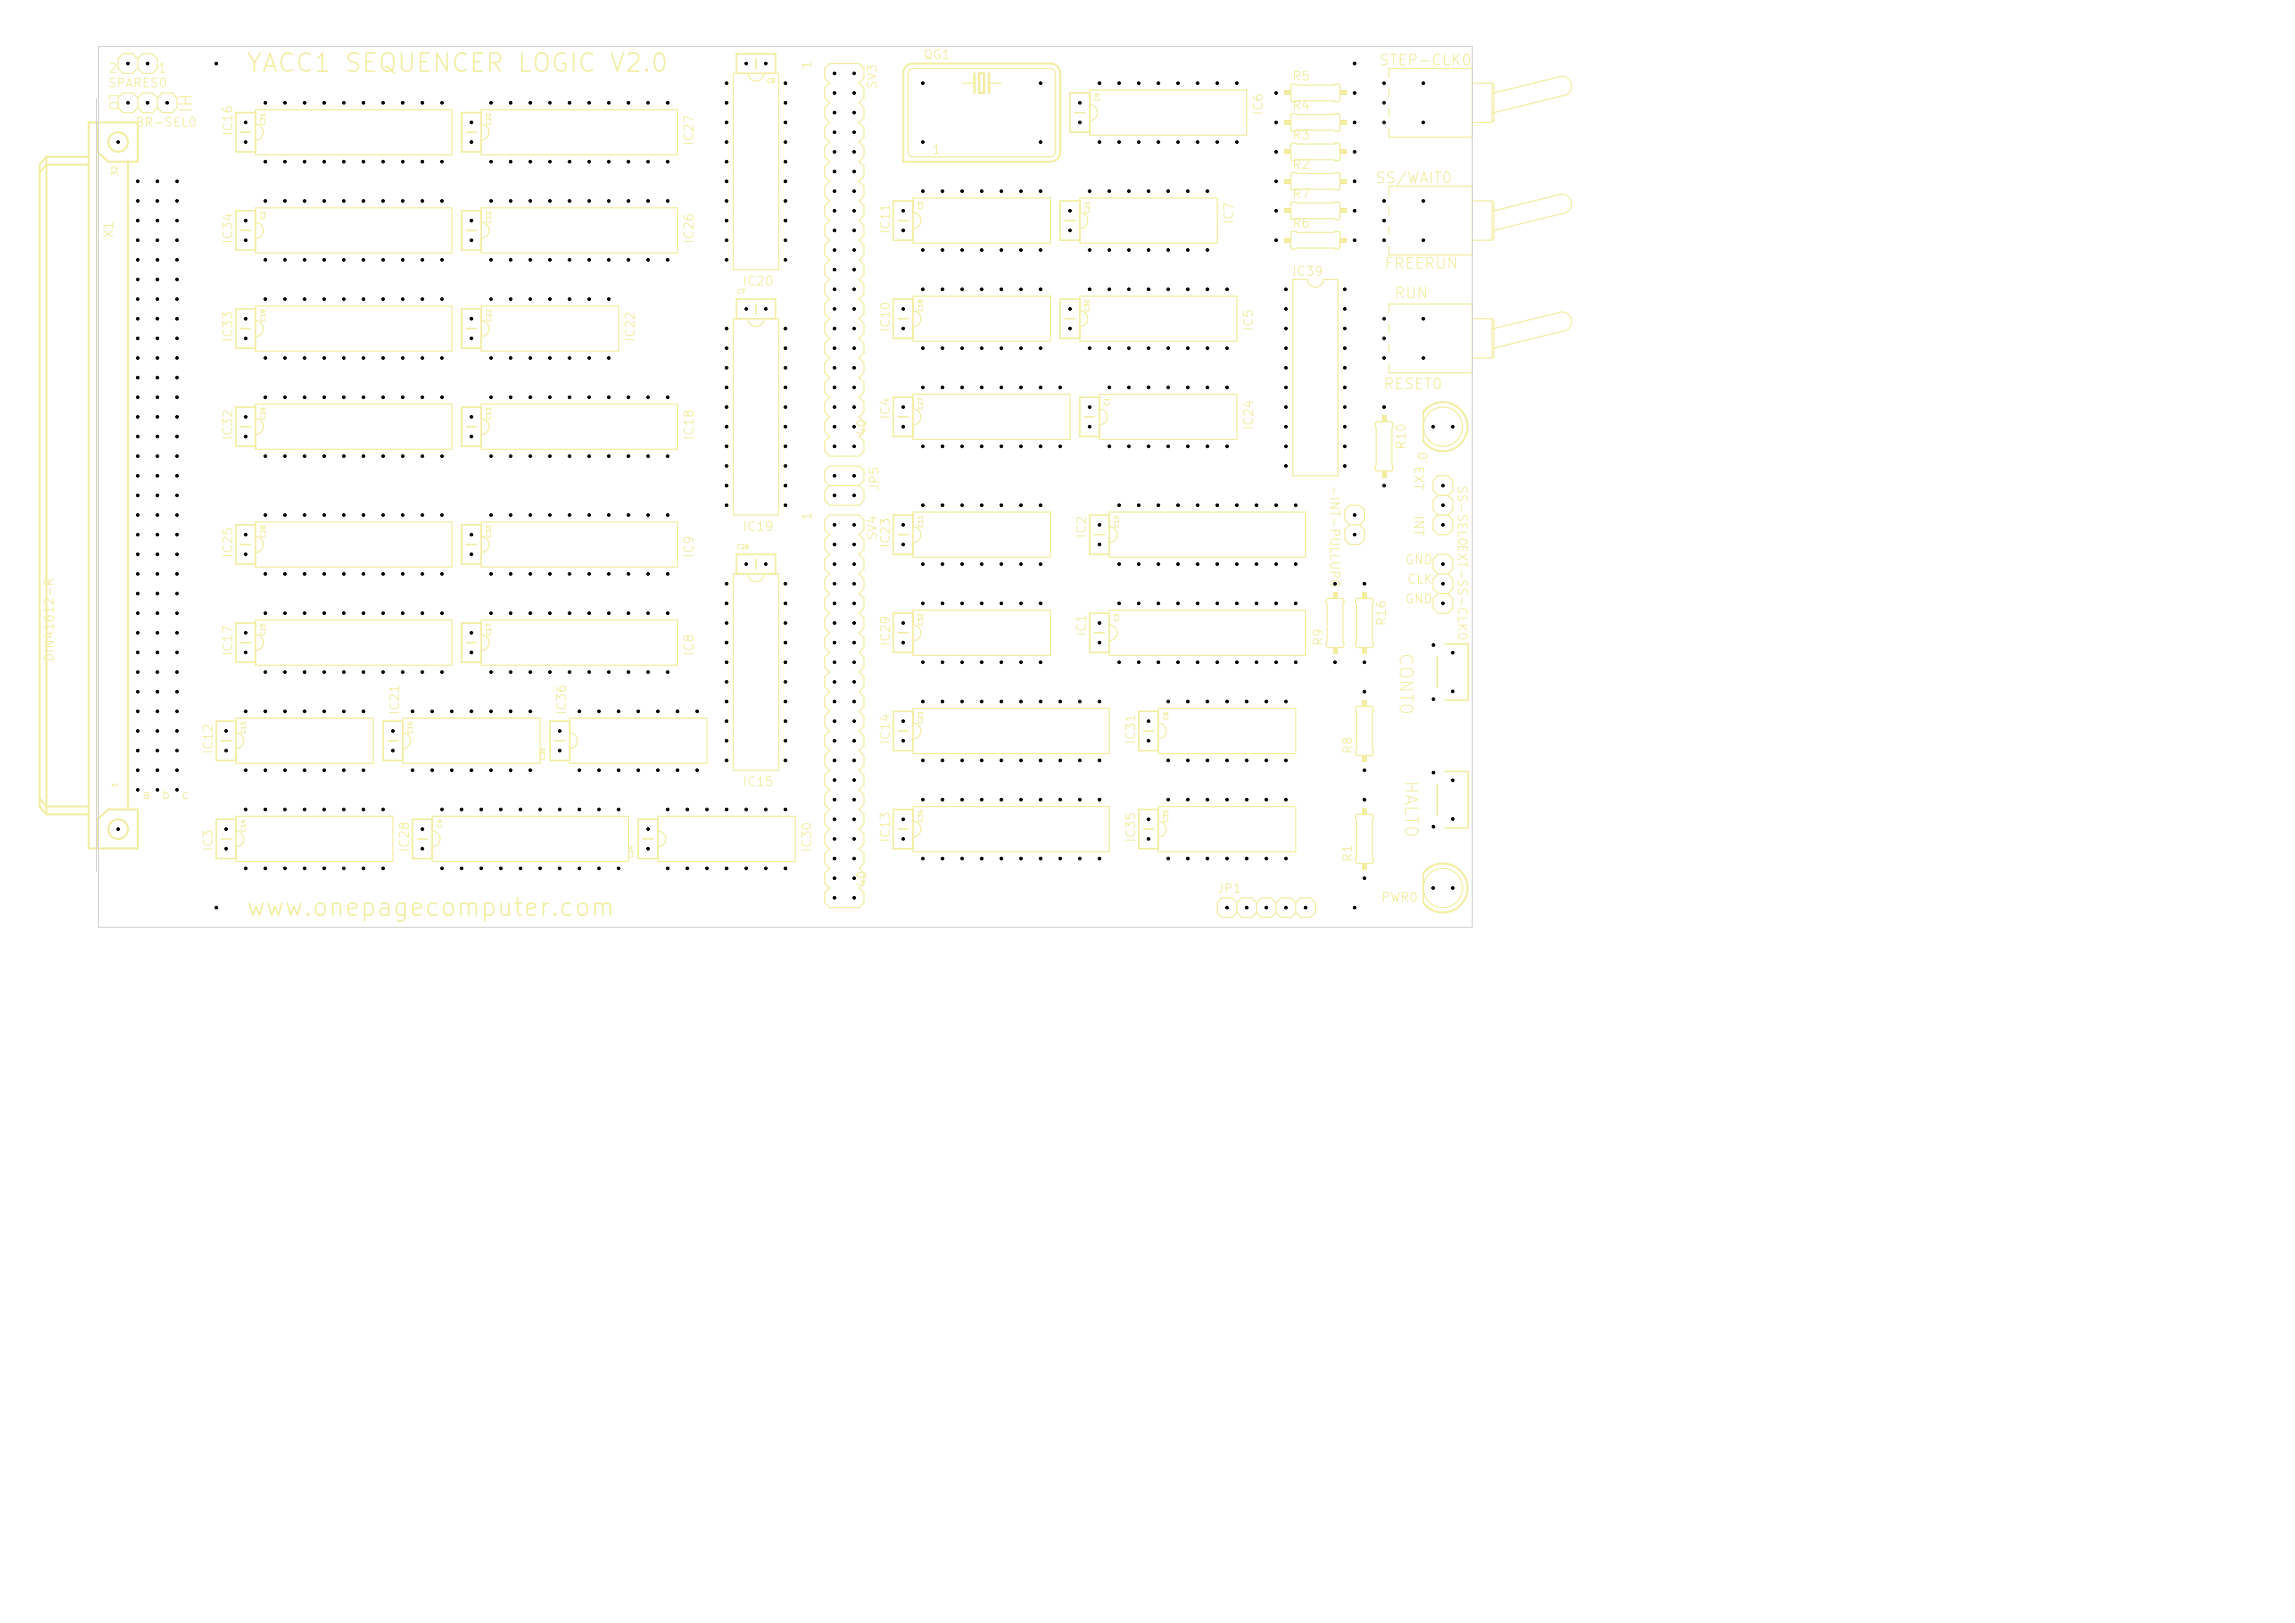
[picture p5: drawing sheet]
<svg xmlns="http://www.w3.org/2000/svg" width="297mm" height="210mm" viewBox="0 0 297 210" stroke-linecap="round" stroke-linejoin="round" font-family="sans-serif">
<defs><g id="words">
<g font-size="2.3" fill="#f2eda1">
<text x="31.7" y="9.9">YACC1 SEQUENCER LOGIC V2.0</text>
<text x="31.7" y="119.1">www.onepagecomputer.com</text>
</g>
<g font-size="1.7" fill="#f2eda1">
<text x="180.7" y="84.3" transform="rotate(90 180.7 84.3)">CONT0</text>
<text x="181.4" y="100.8" transform="rotate(90 181.4 100.8)">HALT0</text>
</g>
<text font-size="1.6" fill="#f2eda1" x="22.6" y="12" transform="rotate(90 22.6 12)">HI</text>
<g font-size="1.4" fill="#f2eda1">
<text x="178.4" y="8.8">STEP-CLK0</text>
<text x="177.9" y="24.1">SS/WAIT0</text>
<text x="179.1" y="35.1">FREERUN</text>
<text x="180.3" y="38.9">RUN</text>
<text x="178.9" y="50.7">RESET0</text>
</g>
<g font-size="1.2" fill="#f2eda1">
<text x="13.8" y="12" transform="rotate(90 13.8 12)">LO</text>
<text x="13.9" y="11.6">SPARES0</text>
<text x="14" y="9.7">2</text>
<text x="20.3" y="9.7">1</text>
<text x="113.7" y="11.6" transform="rotate(-90 113.7 11.6)">SV3</text>
<text x="119.4" y="7.9">QG1</text>
<text x="167.1" y="10.7">R5</text>
<text x="17.4" y="16.7">BR-SEL0</text>
<text x="30.4" y="17.7" transform="rotate(-90 30.4 17.7)">IC16</text>
<text x="163.7" y="15" transform="rotate(-90 163.7 15)">IC6</text>
<text x="167.1" y="14.5">R4</text>
<text x="90" y="18.9" transform="rotate(-90 90 18.9)">IC27</text>
<text x="167.1" y="18.3">R3</text>
<text x="167.1" y="22.1">R2</text>
<text x="159.9" y="29.1" transform="rotate(-90 159.9 29.1)">IC7</text>
<text x="167.1" y="29.8">R6</text>
<text x="167.1" y="26">R7</text>
<text x="14.9" y="30.9" transform="rotate(-90 14.9 30.9)">X1</text>
<text x="30.4" y="31.6" transform="rotate(-90 30.4 31.6)">IC34</text>
<text x="90" y="31.6" transform="rotate(-90 90 31.6)">IC26</text>
<text x="115.4" y="30.4" transform="rotate(-90 115.4 30.4)">IC11</text>
<text x="167.1" y="36">IC39</text>
<text x="96" y="37.3">IC20</text>
<text x="30.4" y="44.3" transform="rotate(-90 30.4 44.3)">IC33</text>
<text x="82.4" y="44.3" transform="rotate(-90 82.4 44.3)">IC22</text>
<text x="115.4" y="43.1" transform="rotate(-90 115.4 43.1)">IC10</text>
<text x="162.4" y="42.9" transform="rotate(-90 162.4 42.9)">IC5</text>
<text x="30.4" y="57" transform="rotate(-90 30.4 57)">IC32</text>
<text x="90" y="57" transform="rotate(-90 90 57)">IC18</text>
<text x="115.4" y="54.4" transform="rotate(-90 115.4 54.4)">IC4</text>
<text x="162.4" y="55.8" transform="rotate(-90 162.4 55.8)">IC24</text>
<text x="182.2" y="58.3" transform="rotate(-90 182.2 58.3)">R10</text>
<text x="114" y="63.6" transform="rotate(-90 114 63.6)">JP5</text>
<text x="171.9" y="62.7" transform="rotate(90 171.9 62.7)">-INT-PULLUP0</text>
<text x="182.7" y="60.2" transform="rotate(90 182.7 60.2)">EXT</text>
<text x="185" y="60.2" transform="rotate(-90 185 60.2)">.0</text>
<text x="188.4" y="62.7" transform="rotate(90 188.4 62.7)">SS-SEL0EXT-SS-CLK0</text>
<text x="96" y="69">IC19</text>
<text x="113.7" y="70" transform="rotate(-90 113.7 70)">SV4</text>
<text x="115.4" y="71" transform="rotate(-90 115.4 71)">IC23</text>
<text x="140.8" y="69.7" transform="rotate(-90 140.8 69.7)">IC2</text>
<text x="182.7" y="66.6" transform="rotate(90 182.7 66.6)">INT</text>
<text x="30.4" y="72.3" transform="rotate(-90 30.4 72.3)">IC25</text>
<text x="90" y="72.3" transform="rotate(-90 90 72.3)">IC9</text>
<text x="181.7" y="73.3">GND</text>
<text x="182" y="75.8">CLK</text>
<text x="115.4" y="83.7" transform="rotate(-90 115.4 83.7)">IC29</text>
<text x="140.8" y="82.4" transform="rotate(-90 140.8 82.4)">IC1</text>
<text x="171.4" y="83.7" transform="rotate(-90 171.4 83.7)">R9</text>
<text x="179.7" y="81.1" transform="rotate(-90 179.7 81.1)">R16</text>
<text x="181.7" y="78.4">GND</text>
<text x="30.4" y="85" transform="rotate(-90 30.4 85)">IC17</text>
<text x="90" y="85" transform="rotate(-90 90 85)">IC8</text>
<text x="51.9" y="92.6" transform="rotate(-90 51.9 92.6)">IC21</text>
<text x="73.5" y="92.6" transform="rotate(-90 73.5 92.6)">IC36</text>
<text x="27.8" y="97.7" transform="rotate(-90 27.8 97.7)">IC12</text>
<text x="115.4" y="96.4" transform="rotate(-90 115.4 96.4)">IC14</text>
<text x="147.2" y="96.4" transform="rotate(-90 147.2 96.4)">IC31</text>
<text x="175.3" y="97.7" transform="rotate(-90 175.3 97.7)">R8</text>
<text x="96" y="102">IC15</text>
<text x="27.8" y="110.2" transform="rotate(-90 27.8 110.2)">IC3</text>
<text x="53.2" y="110.4" transform="rotate(-90 53.2 110.4)">IC28</text>
<text x="105.3" y="110.4" transform="rotate(-90 105.3 110.4)">IC30</text>
<text x="115.4" y="109.1" transform="rotate(-90 115.4 109.1)">IC13</text>
<text x="147.2" y="109.1" transform="rotate(-90 147.2 109.1)">IC35</text>
<text x="175.3" y="111.6" transform="rotate(-90 175.3 111.6)">R1</text>
<text x="157.4" y="115.8">JP1</text>
<text x="178.6" y="117">PWR0</text>
</g>
<g font-size="1.1" fill="#f2eda1">
<text x="105.3" y="9" transform="rotate(-90 105.3 9)">1</text>
<text x="120.5" y="20.2">1</text>
<text x="112.4" y="56.5" transform="rotate(-90 112.4 56.5)">40</text>
<text x="105.3" y="67.4" transform="rotate(-90 105.3 67.4)">1</text>
<text x="7.2" y="85.7" transform="rotate(-90 7.2 85.7)">DIN41612-R</text>
<text x="18.3" y="103.7">a</text>
<text x="20.8" y="103.7">b</text>
<text x="23.4" y="103.7">c</text>
<text x="112.4" y="114.9" transform="rotate(-90 112.4 114.9)">40</text>
</g>
<g font-size=".7" fill="#f2eda1">
<text x="15.4" y="22.8" transform="rotate(-90 15.4 22.8)">32</text>
<text x="15.4" y="102" transform="rotate(-90 15.4 102)">1</text>
</g>
<g font-size=".6" fill="#f2eda1">
<text x="99.2" y="10.9">C8</text>
<text x="34.5" y="16.3" transform="rotate(-90 34.5 16.3)">C31</text>
<text x="63.7" y="16.3" transform="rotate(-90 63.7 16.3)">C20</text>
<text x="142.4" y="13.2" transform="rotate(-90 142.4 13.2)">C9</text>
<text x="34.5" y="28.5" transform="rotate(-90 34.5 28.5)">C2</text>
<text x="63.7" y="29" transform="rotate(-90 63.7 29)">C12</text>
<text x="119.6" y="27.2" transform="rotate(-90 119.6 27.2)">C5</text>
<text x="141.1" y="27.7" transform="rotate(-90 141.1 27.7)">C21</text>
<text x="34.5" y="41.7" transform="rotate(-90 34.5 41.7)">C19</text>
<text x="63.7" y="41.7" transform="rotate(-90 63.7 41.7)">C22</text>
<text x="95.3" y="38.2">C7</text>
<text x="119.6" y="40.4" transform="rotate(-90 119.6 40.4)">C18</text>
<text x="141.1" y="40.4" transform="rotate(-90 141.1 40.4)">C30</text>
<text x="119.6" y="53.1" transform="rotate(-90 119.6 53.1)">C27</text>
<text x="143.7" y="52.6" transform="rotate(-90 143.7 52.6)">C1</text>
<text x="34.5" y="54.4" transform="rotate(-90 34.5 54.4)">C29</text>
<text x="63.7" y="54.4" transform="rotate(-90 63.7 54.4)">C13</text>
<text x="34.5" y="69.6" transform="rotate(-90 34.5 69.6)">C28</text>
<text x="63.7" y="69.6" transform="rotate(-90 63.7 69.6)">C33</text>
<text x="95.3" y="71.2">C26</text>
<text x="119.6" y="68.4" transform="rotate(-90 119.6 68.4)">C11</text>
<text x="145" y="68.4" transform="rotate(-90 145 68.4)">C10</text>
<text x="34.5" y="82.3" transform="rotate(-90 34.5 82.3)">C25</text>
<text x="63.7" y="82.3" transform="rotate(-90 63.7 82.3)">C17</text>
<text x="119.6" y="81.1" transform="rotate(-90 119.6 81.1)">C32</text>
<text x="145" y="80.5" transform="rotate(-90 145 80.5)">C3</text>
<text x="31.9" y="95" transform="rotate(-90 31.9 95)">C15</text>
<text x="53.5" y="95" transform="rotate(-90 53.5 95)">C16</text>
<text x="119.6" y="93.8" transform="rotate(-90 119.6 93.8)">C23</text>
<text x="151.3" y="93.2" transform="rotate(-90 151.3 93.2)">C6</text>
<text x="70.6" y="98.4" transform="rotate(-90 70.6 98.4)">C36</text>
<text x="31.9" y="107.7" transform="rotate(-90 31.9 107.7)">C14</text>
<text x="57.3" y="107.2" transform="rotate(-90 57.3 107.2)">C4</text>
<text x="119.6" y="106.5" transform="rotate(-90 119.6 106.5)">C34</text>
<text x="151.3" y="106.5" transform="rotate(-90 151.3 106.5)">C35</text>
<text x="82.1" y="111.1" transform="rotate(-90 82.1 111.1)">C24</text>
</g>
</g></defs>
<path d="M167.1 11l.6-.1 .1 .1h4.8l.2-.1h.4l.2 .2v1.9l-.3 .2h-.3l-.2-.2h-4.8l-.1 .2h-.5l-.1-.3v-1.8zM143.6 66.3h25.4v5.8h-25.4v-1.9a1.02 1.02 0 0 0 1-1 1.02 1.02 0 0 0-1-1z" fill="none" stroke="#f2eda1" stroke-width=".15"/>
<path d="M115.6 92h2.6v5.1h-2.6zM116.3 94.6h1.2" fill="none" stroke="#f2eda1" stroke-width=".2"/>
<g fill="#f2eda1">
<path d="M166.2 11.7h.9v.6h-.9z"/>
<path d="M173.4 11.7h.9v.6h-.9z"/>
</g>
<path d="M167.1 30l.6-.1 .1 .2h4.8l.2-.2 .4 .1 .2 .2v1.9l-.3 .1h-.3l-.2-.1h-4.8l-.1 .1h-.5l-.1-.2v-1.8z" fill="none" stroke="#f2eda1" stroke-width=".15"/>
<g fill="#f2eda1">
<path d="M166.2 30.8h.9v.6h-.9z"/>
<path d="M173.4 30.8h.9v.6h-.9z"/>
</g>
<path d="M167.1 26.2l.6-.1 .1 .2h4.8l.2-.2h.4l.2 .3v1.8l-.3 .2h-.3l-.2-.1h-4.8l-.1 .1h-.5l-.1-.2v-1.8z" fill="none" stroke="#f2eda1" stroke-width=".15"/>
<g fill="#f2eda1">
<path d="M166.2 27h.9v.6h-.9z"/>
<path d="M173.4 27h.9v.6h-.9z"/>
</g>
<path d="M167.1 14.8l.6-.1 .1 .1h4.8l.2-.1h.4l.2 .2v1.9l-.3 .2h-.3l-.2-.1h-4.8l-.1 .1h-.5l-.1-.3v-1.7zM33.1 26.9h25.4v5.8h-25.4v-1.9a1.02 1.02 0 0 0 1-1 1.02 1.02 0 0 0-1-1zM62.3 26.9h25.4v5.8h-25.4v-1.9a1.02 1.02 0 0 0 1-1 1.02 1.02 0 0 0-1-1zM94.9 41.2h1.9a1.02 1.02 0 0 0 1 1.1 1.02 1.02 0 0 0 1.1-1.1h1.9v25.4h-5.9zM118.2 51h20.3v5.9h-20.3v-1.9a1.02 1.02 0 0 0 1-1.1 1.02 1.02 0 0 0-1-1z" fill="none" stroke="#f2eda1" stroke-width=".15"/>
<path d="M138.5 12h2.5v5.1h-2.5zM139.1 14.6h1.3" fill="none" stroke="#f2eda1" stroke-width=".2"/>
<g fill="#f2eda1">
<path d="M166.2 15.5h.9v.6h-.9z"/>
<path d="M173.4 15.5h.9v.6h-.9z"/>
</g>
<g fill="none" stroke="#f2eda1" stroke-width=".2">
<path d="M59.7 14.6h2.6v5.1h-2.6zM60.4 17.1h1.2M30.5 27.3h2.6v5.1h-2.6zM30.5 40h2.6v5.1h-2.6zM31.2 29.8h1.2M59.7 27.3h2.6v5.1h-2.6zM60.4 29.8h1.2M95.3 38.7h5.1v2.5h-5.1zM97.8 39.3v1.3M115.6 38.7h2.6v5.1h-2.6zM137.2 26h2.5v5.1h-2.5zM137.8 28.5h1.3"/>
<path d="M31.2 42.5h1.2M59.7 52.7h2.6v5.1h-2.6zM60.4 55.2h1.2M116.3 41.2h1.2M184.2 53.3v3.8M59.7 67.9h2.6v5.1h-2.6zM60.4 70.5h1.2M141 79.3h2.6v5.1h-2.6zM28 93.3h2.5v5.1h-2.5zM28.6 95.9h1.3M30.5 80.6h2.6v5.1h-2.6zM31.2 83.2h1.2"/>
<path d="M49.6 93.3h2.5v5.1h-2.5zM50.2 95.9h1.3M59.7 80.6h2.6v5.1h-2.6zM60.4 83.2h1.2M71.2 93.3h2.5v5.1h-2.5zM71.8 95.9h1.3M141.7 81.9h1.2M53.4 106h2.5v5.1h-2.5zM54 108.6h1.3"/>
</g>
<g fill="none" stroke="#f2eda1" stroke-width=".15">
<path d="M17.8 12.7l-.6-.7h-1.3l-.6 .7v1.2l.6 .7h1.3l.6-.7M17.8 12.7l.7-.7h1.2l.7 .7M17.8 13.9l.7 .7h1.2l.7-.7M17.8 12.7v1.2M20.4 12.7l.6-.7h1.3l.6 .7v1.2l-.6 .7h-1.3l-.6-.7M20.4 12.7v1.2M33.1 14.2h25.4v5.8h-25.4v-1.9a1.02 1.02 0 0 0 1-1 1.02 1.02 0 0 0-1-1zM62.3 14.2h25.4v5.8h-25.4v-1.9a1.02 1.02 0 0 0 1-1 1.02 1.02 0 0 0-1-1zM141 11.7h20.3v5.8h-20.3v-1.9a1.02 1.02 0 0 0 1-1 1.02 1.02 0 0 0-1-1zM179.8 10v-1.1h10.7v8.8h-10.7v-1.1M179.8 11.5v1M179.8 14.1v1"/>
<path d="M190.5 10.8h2.6M190.5 15.8h2.6M193.1 10.8l.2 .2v4.6l-.2 .2M193.1 10.8v5M193.3 12l8.8-2.1a1.27 1.27 0 0 1 1.3 1.2 1.27 1.27 0 0 1-1.3 1.3l-8.8 2.2M139.7 25.6h17.8v5.9h-17.8v-1.9a1.02 1.02 0 0 0 1.1-1.1 1.02 1.02 0 0 0-1.1-1zM167.3 36.2h1.9a1.02 1.02 0 0 0 1 1 1.02 1.02 0 0 0 1-1h1.9v25.4h-5.8zM142.3 51h17.8v5.9h-17.8v-1.9a1.02 1.02 0 0 0 1-1.1 1.02 1.02 0 0 0-1-1zM179.8 40.5v-1.2h10.7v8.9h-10.7v-1.1M179.8 42v1M179.8 44.5v1.1M190.5 41.2h2.6"/>
<path d="M190.5 46.3h2.6M193.1 41.2v5.1M193.1 41.2l.2 .3v4.6l-.2 .2M193.3 42.5l8.8-2.1a1.27 1.27 0 0 1 1.3 1.2 1.27 1.27 0 0 1-1.3 1.3l-8.8 2.2M107.4 62.8l-.7-.6v-1.3l.7-.6h3.8l.6 .6v1.3l-.6 .6M107.4 62.8l-.7 .7v1.2l.7 .7h3.8l.6-.7v-1.2l-.6-.7M107.4 62.8h3.8M118.2 66.3h17.7v5.8h-17.7v-1.9a1.02 1.02 0 0 0 1-1 1.02 1.02 0 0 0-1-1zM171.7 77.5l.2-.1h1.8l.2 .2v.5l-.1 .1v4.8l.1 .2v.3l-.2 .3h-1.8l-.3-.2v-.4l.2-.2v-4.8l-.2-.1zM174.7 67.9l-.7-.6v-1.3l.7-.6h1.2l.7 .6v1.3l-.7 .6M174.7 67.9l-.7 .6v1.3l.7 .7h1.2l.7-.7v-1.3l-.7-.6M174.7 67.9h1.2"/>
<path d="M186.1 64.1l-.6-.6v-1.3l.6-.6h1.3l.6 .6v1.3l-.6 .6M186.1 64.1l-.6 .6v1.3l.6 .6M186.1 66.6l-.6 .7v1.2l.6 .7h1.3l.6-.7v-1.2l-.6-.7M186.1 74.3l-.6-.7v-1.2l.6-.7h1.3l.6 .7v1.2l-.6 .7M186.1 74.3l-.6 .6v1.3l.6 .6M186.1 76.8l-.6 .6v1.3l.6 .6h1.3l.6-.6v-1.3l-.6-.6M186.1 74.3h1.3M186.1 76.8h1.3M186.1 64.1h1.3M186.1 66.6h1.3M187.4 74.3l.6 .6v1.3l-.6 .6M187.4 64.1l.6 .6v1.3l-.6 .6"/>
<path d="M33.1 80.2h25.4v5.9h-25.4v-1.9a1.02 1.02 0 0 0 1-1 1.02 1.02 0 0 0-1-1.1zM149.9 91.7h17.8v5.8h-17.8v-1.9a1.02 1.02 0 0 0 1-1 1.02 1.02 0 0 0-1-1zM55.9 105.6h25.4v5.9h-25.4v-1.9a1.02 1.02 0 0 0 1-1 1.02 1.02 0 0 0-1-1.1z"/>
<circle cx="186.7" cy="55.2" r="2.54"/>
</g>
<path d="M184.2 53.3a3.2 3.2 0 0 1 4.7-.4 3.2 3.2 0 0 1 0 4.7 3.2 3.2 0 0 1-4.7-.5" fill="none" stroke="#f2eda1" stroke-width=".25"/>
<g fill="#f2eda1">
<path d="M172.5 76.6h.6v.8h-.6z"/>
<path d="M172.5 83.8h.6v.9h-.6z"/>
</g>
<g fill="none" stroke="#f2eda1" stroke-width=".15">
<path d="M17.8 7.6l-.6-.6h-1.3l-.6 .6v1.3l.6 .6h1.3l.6-.6M17.8 7.6l.7-.6h1.2l.7 .6v1.3l-.7 .6h-1.2l-.7-.6M17.8 7.6v1.3M106.7 8.9l.7-.7h3.8l.6 .7v1.2l-.6 .7 .6 .6v1.3l-.6 .6 .6 .6v1.3l-.6 .6 .6 .7v1.2l-.6 .7 .6 .6v1.3l-.6 .6 .6 .7v1.2l-.6 .7 .6 .6v1.3l-.6 .6 .6 .6v1.3l-.6 .6 .6 .7v1.2l-.6 .7 .6 .6v1.3l-.6 .6 .6 .7v1.2l-.6 .7 .6 .6v1.3l-.6 .6 .6 .6v1.3l-.6 .6 .6 .7v1.2l-.6 .7 .6 .6v1.3l-.6 .6 .6 .7v1.2l-.6 .7 .6 .6v1.3l-.6 .6 .6 .6v1.3l-.6 .6 .6 .7v1.2l-.6 .7 .6 .6v1.3l-.6 .6h-3.8l-.7-.6v-1.3l.7-.6-.7-.7v-1.2l.7-.7-.7-.6v-1.3l.7-.6-.7-.6v-1.3l.7-.6-.7-.7v-1.2l.7-.7-.7-.6v-1.3l.7-.6-.7-.7v-1.2l.7-.7-.7-.6v-1.3l.7-.6-.7-.6v-1.3l.7-.6-.7-.7v-1.2l.7-.7-.7-.6v-1.3l.7-.6-.7-.7v-1.2l.7-.7-.7-.6v-1.3l.7-.6-.7-.6v-1.3l.7-.6-.7-.7v-1.2l.7-.7-.7-.6v-1.3l.7-.6-.7-.7v-1.2l.7-.7-.7-.6v-1.3l.7-.6-.7-.6v-1.3l.7-.6-.7-.7zM117.7 9l.5-.1h17.7a.63 .63 0 0 1 .7 .6v10.2a.64 .64 0 0 1-.7 .6h-17.7a.64 .64 0 0 1-.7-.6v-10.2zM124.5 10.8h1.6M128 10.8h1.6M118.2 38.3h17.7v5.9h-17.7v-1.9a1.02 1.02 0 0 0 1-1.1 1.02 1.02 0 0 0-1-1zM139.7 38.3h20.4v5.9h-20.4v-1.9a1.02 1.02 0 0 0 1.1-1.1 1.02 1.02 0 0 0-1.1-1zM33.1 52.3h25.4v5.8h-25.4v-1.9a1.02 1.02 0 0 0 1-1 1.02 1.02 0 0 0-1-1zM62.3 67.5h25.4v5.9h-25.4v-1.9a1.02 1.02 0 0 0 1-1 1.02 1.02 0 0 0-1-1.1zM94.9 74.3h1.9a1.02 1.02 0 0 0 1 1 1.02 1.02 0 0 0 1.1-1h1.9v25.4h-5.9z"/>
<path d="M106.7 67.3l.7-.7h3.8l.6 .7v1.2l-.6 .7 .6 .6v1.3l-.6 .6 .6 .7v1.2l-.6 .7 .6 .6v1.3l-.6 .6 .6 .6v1.3l-.6 .6 .6 .7v1.2l-.6 .7 .6 .6v1.3l-.6 .6 .6 .7v1.2l-.6 .7 .6 .6v1.3l-.6 .6 .6 .6v1.3l-.6 .6 .6 .7v1.2l-.6 .7 .6 .6v1.3l-.6 .6 .6 .7v1.2l-.6 .7 .6 .6v1.3l-.6 .6 .6 .6v1.3l-.6 .6 .6 .7v1.2l-.6 .7 .6 .6v1.3l-.6 .6 .6 .7v1.2l-.6 .7 .6 .6v1.3l-.6 .6 .6 .6v1.3l-.6 .6h-3.8l-.7-.6v-1.3l.7-.6-.7-.6v-1.3l.7-.6-.7-.7v-1.2l.7-.7-.7-.6v-1.3l.7-.6-.7-.7v-1.2l.7-.7-.7-.6v-1.3l.7-.6-.7-.6v-1.3l.7-.6-.7-.7v-1.2l.7-.7-.7-.6v-1.3l.7-.6-.7-.7v-1.2l.7-.7-.7-.6v-1.3l.7-.6-.7-.6v-1.3l.7-.6-.7-.7v-1.2l.7-.7-.7-.6v-1.3l.7-.6-.7-.7v-1.2l.7-.7-.7-.6v-1.3l.7-.6-.7-.6v-1.3l.7-.6-.7-.7v-1.2l.7-.7-.7-.6v-1.3l.7-.6-.7-.7zM118.2 79h17.7v5.8h-17.7v-1.9a1.02 1.02 0 0 0 1-1 1.02 1.02 0 0 0-1-1zM143.6 79h25.4v5.8h-25.4v-1.9a1.02 1.02 0 0 0 1-1 1.02 1.02 0 0 0-1-1zM175.5 77.5l.2-.1h1.8l.2 .2v.5l-.1 .1v4.8l.1 .2v.3l-.2 .3h-1.8l-.3-.2v-.4l.2-.2v-4.8l-.2-.1zM118.2 91.7h25.4v5.8h-25.4v-1.9a1.02 1.02 0 0 0 1-1 1.02 1.02 0 0 0-1-1zM30.5 105.6h20.3v5.9h-20.3v-1.9a1.02 1.02 0 0 0 1-1 1.02 1.02 0 0 0-1-1.1zM85.1 105.6h17.8v5.9h-17.8v-1.9a1.02 1.02 0 0 0 1.1-1 1.02 1.02 0 0 0-1.1-1.1zM118.2 104.4h25.4v5.8h-25.4v-1.9a1.02 1.02 0 0 0 1-1 1.02 1.02 0 0 0-1-1z"/>
<circle cx="186.7" cy="114.9" r="2.54"/>
</g>
<g fill="none" stroke="#f2eda1" stroke-width=".2">
<path d="M30.5 14.6h2.6v5.1h-2.6zM31.2 17.1h1.2M95.3 7h5.1v2.5h-5.1zM97.8 7.6v1.3M30.5 52.7h2.6v5.1h-2.6zM31.2 55.2h1.2M115.6 51.4h2.6v5.1h-2.6zM116.3 53.9h1.2M139.7 51.4h2.6v5.1h-2.6zM140.4 53.9h1.3M30.5 67.9h2.6v5.1h-2.6zM31.2 70.5h1.2"/>
<path d="M186 85v4M187 83.3h3v7.3h-3M187 99.8h3v7.3h-3M82.6 106h2.5v5.1h-2.5zM83.2 108.6h1.3M184.2 113v3.8M186 101.5v4"/>
</g>
<path d="M117.3 8.6l.4-.3 .5-.1h17.7a1.27 1.27 0 0 1 1.3 1.3v10.2a1.27 1.27 0 0 1-1.3 1.2h-19v-11.4l.1-.5zM184.2 113a3.2 3.2 0 0 1 4.7-.4 3.2 3.2 0 0 1 0 4.7 3.2 3.2 0 0 1-4.7-.5" fill="none" stroke="#f2eda1" stroke-width=".25"/>
<path d="M126.1 9.5v2.5M126.7 9.5h.7v2.5h-.7zM128 9.5v2.5" fill="none" stroke="#f2eda1" stroke-width=".3"/>
<g fill="#f2eda1">
<path d="M176.3 76.6h.6v.8h-.6z"/>
<path d="M176.3 83.8h.6v.9h-.6z"/>
</g>
<path d="M115.6 66.6h2.6v5.1h-2.6zM115.6 79.3h2.6v5.1h-2.6zM116.3 69.2h1.2M116.3 81.9h1.2M147.4 104.7h2.5v5.1h-2.5zM148 107.3h1.3" fill="none" stroke="#f2eda1" stroke-width=".2"/>
<path d="M167.1 18.6l.6-.1 .1 .1h4.8l.2-.1h.4l.2 .2v1.9l-.3 .2h-.3l-.2-.1h-4.8l-.1 .1h-.5l-.1-.3v-1.7zM33.1 39.6h25.4v5.8h-25.4v-1.9a1.02 1.02 0 0 0 1-1 1.02 1.02 0 0 0-1-1zM179.8 25.2v-1.1h10.7v8.9h-10.7v-1.2M179.8 26.8v1M179.8 29.3v1M190.5 26h2.6M190.5 31.1h2.6M193.1 26l.2 .3v4.5l-.2 .3M193.1 26v5.1M193.3 27.3l8.8-2.2a1.27 1.27 0 0 1 1.3 1.3 1.27 1.27 0 0 1-1.3 1.3l-8.8 2.1" fill="none" stroke="#f2eda1" stroke-width=".15"/>
<g fill="#f2eda1">
<path d="M166.2 19.3h.9v.7h-.9z"/>
<path d="M173.4 19.3h.9v.7h-.9z"/>
</g>
<path d="M115.6 26h2.6v5.1h-2.6zM116.3 28.5h1.2M141 66.6h2.6v5.1h-2.6zM141.7 69.2h1.2M115.6 104.7h2.6v5.1h-2.6zM116.3 107.3h1.2" fill="none" stroke="#f2eda1" stroke-width=".2"/>
<path d="M175.5 105.5l.2-.1h1.8l.2 .1v.5l-.1 .1v4.9l.1 .1v.4l-.2 .2h-1.8l-.3-.1v-.5l.2-.1v-4.9l-.2-.1z" fill="none" stroke="#f2eda1" stroke-width=".15"/>
<g fill="#f2eda1">
<path d="M176.3 104.5h.6v.9h-.6z"/>
<path d="M176.3 111.7h.6v.9h-.6z"/>
</g>
<path d="M167.1 22.4l.6-.1 .1 .1h4.8l.2-.1h.4l.2 .3v1.8l-.3 .2h-.3l-.2-.1h-4.8l-.1 .1h-.5l-.1-.2v-1.8zM52.1 92.9h17.8v5.9h-17.8v-1.9a1.02 1.02 0 0 0 1-1 1.02 1.02 0 0 0-1-1.1z" fill="none" stroke="#f2eda1" stroke-width=".15"/>
<g fill="#f2eda1">
<path d="M166.2 23.2h.9v.6h-.9z"/>
<path d="M173.4 23.2h.9v.6h-.9z"/>
</g>
<path d="M95.3 71.7h5.1v2.6h-5.1zM97.8 72.4v1.2" fill="none" stroke="#f2eda1" stroke-width=".2"/>
<path d="M178 54.7l.2-.1h1.8l.2 .1 .1 .5-.2 .1v4.9l.2 .1v.4l-.2 .2h-1.9l-.2-.1v-.5l.1-.1v-4.9l-.1-.1z" fill="none" stroke="#f2eda1" stroke-width=".15"/>
<g fill="#f2eda1">
<path d="M178.8 53.7h.6v.9h-.6z"/>
<path d="M178.8 60.9h.6v.9h-.6z"/>
</g>
<path d="M62.3 39.6h17.8v5.8h-17.8v-1.9a1.02 1.02 0 0 0 1-1 1.02 1.02 0 0 0-1-1zM62.3 52.3h25.4v5.8h-25.4v-1.9a1.02 1.02 0 0 0 1-1 1.02 1.02 0 0 0-1-1zM62.3 80.2h25.4v5.9h-25.4v-1.9a1.02 1.02 0 0 0 1-1 1.02 1.02 0 0 0-1-1.1zM175.5 91.5l.2-.1h1.8l.2 .2v.4l-.1 .2v4.8l.1 .1v.4l-.2 .2-1.8 .1-.3-.2v-.5l.2-.1v-4.8l-.2-.2z" fill="none" stroke="#f2eda1" stroke-width=".15"/>
<g fill="none" stroke="#f2eda1" stroke-width=".25">
<path d="M12.6 15.8v3.9l1.4 1.2h3.8v-5.1h-6.3v93.9M6 20.3l-.9 1v83.1l.9 1M6 20.3v85.1M6 20.3h5.5M11.3 21.3h-5.3l-.9 1M16.6 20.9v83.8M5.1 103.3l.9 1.1h5.3M6 105.4h5.5M11.5 109.8h6.3M12.6 109.7v-3.7l1.4-1.3h3.8v5.1"/>
<circle cx="15.3" cy="18.4" r="1.27"/>
<circle cx="15.3" cy="107.3" r="1.27"/>
</g>
<path d="M12.5 15.8v93.9" fill="none" stroke="#f2eda1" stroke-width=".13"/>
<g fill="#f2eda1">
<path d="M176.3 90.5h.6v.9h-.6z"/>
<path d="M176.3 97.8h.6v.8h-.6z"/>
</g>
<path d="M59.7 40h2.6v5.1h-2.6zM137.2 38.7h2.5v5.1h-2.5zM60.4 42.5h1.2M137.8 41.2h1.3M147.4 92h2.5v5.1h-2.5zM148 94.6h1.3M28 106h2.5v5.1h-2.5zM28.6 108.6h1.3" fill="none" stroke="#f2eda1" stroke-width=".2"/>
<g fill="none" stroke="#f2eda1" stroke-width=".15">
<path d="M94.9 9.5h1.9a1.02 1.02 0 0 0 1 1 1.02 1.02 0 0 0 1.1-1h1.9v25.4h-5.9zM118.2 25.6h17.7v5.9h-17.7v-1.9a1.02 1.02 0 0 0 1-1.1 1.02 1.02 0 0 0-1-1zM33.1 67.5h25.4v5.9h-25.4v-1.9a1.02 1.02 0 0 0 1-1 1.02 1.02 0 0 0-1-1.1zM30.5 92.9h17.8v5.9h-17.8v-1.9a1.02 1.02 0 0 0 1-1 1.02 1.02 0 0 0-1-1.1zM73.7 92.9h17.8v5.9h-17.8v-1.9a1.02 1.02 0 0 0 1-1 1.02 1.02 0 0 0-1-1.1zM149.9 104.4h17.8v5.8h-17.8v-1.9a1.02 1.02 0 0 0 1-1 1.02 1.02 0 0 0-1-1zM160.1 116.8l-.7-.6h-1.2l-.7 .6v1.3l.7 .6h1.2l.7-.6M160.1 116.8l.6-.6h1.3l.6 .6M160.1 118.1l.6 .6h1.3l.6-.6M160.1 116.8v1.3M162.6 116.8l.6-.6h1.3l.6 .6M162.6 118.1l.6 .6h1.3l.6-.6"/>
<path d="M162.6 116.8v1.3M165.1 116.8l.7-.6h1.3l.6 .6M165.1 118.1l.7 .6h1.3l.6-.6M165.1 116.8v1.3M167.7 116.8l.6-.6h1.3l.6 .6v1.3l-.6 .6h-1.3l-.6-.6M167.7 116.8v1.3"/>
</g>
<path d="M12.5 12.8v100M12.7 6h177.8v114h-177.8z" fill="none" stroke="#d0d2cd" stroke-width=".13"/>
<g fill="#000" stroke="#000" stroke-width=".13">
<circle cx="15.3" cy="18.4" r=".17"/>
<circle cx="16.6" cy="8.2" r=".17"/>
<circle cx="16.6" cy="13.3" r=".17"/>
<circle cx="19.1" cy="8.2" r=".17"/>
<circle cx="19.1" cy="13.3" r=".17"/>
<circle cx="21.6" cy="13.3" r=".17"/>
<circle cx="28" cy="8.2" r=".17"/>
<circle cx="31.8" cy="15.8" r=".17"/>
<circle cx="31.8" cy="18.4" r=".17"/>
<circle cx="34.3" cy="13.3" r=".17"/>
<circle cx="36.9" cy="13.3" r=".17"/>
<circle cx="39.4" cy="13.3" r=".17"/>
<circle cx="42" cy="13.3" r=".17"/>
<circle cx="44.5" cy="13.3" r=".17"/>
<circle cx="47" cy="13.3" r=".17"/>
<circle cx="49.6" cy="13.3" r=".17"/>
<circle cx="52.1" cy="13.3" r=".17"/>
<circle cx="54.7" cy="13.3" r=".17"/>
<circle cx="57.2" cy="13.3" r=".17"/>
<circle cx="61" cy="15.8" r=".17"/>
<circle cx="61" cy="18.4" r=".17"/>
<circle cx="63.5" cy="13.3" r=".17"/>
<circle cx="66.1" cy="13.3" r=".17"/>
<circle cx="68.6" cy="13.3" r=".17"/>
<circle cx="71.2" cy="13.3" r=".17"/>
<circle cx="73.7" cy="13.3" r=".17"/>
<circle cx="76.2" cy="13.3" r=".17"/>
<circle cx="78.8" cy="13.3" r=".17"/>
<circle cx="81.3" cy="13.3" r=".17"/>
<circle cx="83.9" cy="13.3" r=".17"/>
<circle cx="86.4" cy="13.3" r=".17"/>
<circle cx="94" cy="18.4" r=".17"/>
<circle cx="94" cy="10.8" r=".17"/>
<circle cx="94" cy="13.3" r=".17"/>
<circle cx="94" cy="15.8" r=".17"/>
<circle cx="96.6" cy="8.2" r=".17"/>
<circle cx="99.1" cy="8.2" r=".17"/>
<circle cx="101.6" cy="18.4" r=".17"/>
<circle cx="101.6" cy="13.3" r=".17"/>
<circle cx="101.6" cy="10.8" r=".17"/>
<circle cx="101.6" cy="15.8" r=".17"/>
<circle cx="108" cy="17.1" r=".17"/>
<circle cx="108" cy="19.7" r=".17"/>
<circle cx="108" cy="14.6" r=".17"/>
<circle cx="108" cy="9.5" r=".17"/>
<circle cx="108" cy="12" r=".17"/>
<circle cx="110.5" cy="14.6" r=".17"/>
<circle cx="110.5" cy="17.1" r=".17"/>
<circle cx="110.5" cy="19.7" r=".17"/>
<circle cx="110.5" cy="9.5" r=".17"/>
<circle cx="110.5" cy="12" r=".17"/>
<circle cx="119.4" cy="18.4" r=".17"/>
<circle cx="119.4" cy="10.8" r=".17"/>
<circle cx="134.7" cy="10.8" r=".17"/>
<circle cx="134.7" cy="18.4" r=".17"/>
<circle cx="139.7" cy="15.8" r=".17"/>
<circle cx="139.7" cy="13.3" r=".17"/>
<circle cx="142.3" cy="10.8" r=".17"/>
<circle cx="142.3" cy="18.4" r=".17"/>
<circle cx="144.8" cy="10.8" r=".17"/>
<circle cx="144.8" cy="18.4" r=".17"/>
<circle cx="147.4" cy="18.4" r=".17"/>
<circle cx="147.4" cy="10.8" r=".17"/>
<circle cx="149.9" cy="18.4" r=".17"/>
<circle cx="149.9" cy="10.8" r=".17"/>
<circle cx="152.4" cy="18.4" r=".17"/>
<circle cx="152.4" cy="10.8" r=".17"/>
<circle cx="155" cy="18.4" r=".17"/>
<circle cx="155" cy="10.8" r=".17"/>
<circle cx="157.5" cy="18.4" r=".17"/>
<circle cx="157.5" cy="10.8" r=".17"/>
<circle cx="160.1" cy="18.4" r=".17"/>
<circle cx="160.1" cy="10.8" r=".17"/>
<circle cx="165.1" cy="19.7" r=".17"/>
<circle cx="165.1" cy="12" r=".17"/>
<circle cx="165.1" cy="15.8" r=".17"/>
<circle cx="175.3" cy="15.8" r=".17"/>
<circle cx="175.3" cy="12" r=".17"/>
<circle cx="175.3" cy="8.2" r=".17"/>
<circle cx="175.3" cy="19.7" r=".17"/>
<circle cx="179.1" cy="10.8" r=".17"/>
<circle cx="179.1" cy="13.3" r=".17"/>
<circle cx="179.1" cy="15.8" r=".17"/>
<circle cx="184.2" cy="15.8" r=".17"/>
<circle cx="184.2" cy="10.8" r=".17"/>
<circle cx="17.8" cy="36.2" r=".17"/>
<circle cx="17.8" cy="33.6" r=".17"/>
<circle cx="17.8" cy="31.1" r=".17"/>
<circle cx="17.8" cy="28.5" r=".17"/>
<circle cx="17.8" cy="38.7" r=".17"/>
<circle cx="17.8" cy="26" r=".17"/>
<circle cx="17.8" cy="23.5" r=".17"/>
<circle cx="20.4" cy="33.6" r=".17"/>
<circle cx="20.4" cy="36.2" r=".17"/>
<circle cx="20.4" cy="23.5" r=".17"/>
<circle cx="20.4" cy="31.1" r=".17"/>
<circle cx="20.4" cy="28.5" r=".17"/>
<circle cx="20.4" cy="26" r=".17"/>
<circle cx="20.4" cy="38.7" r=".17"/>
<circle cx="22.9" cy="33.6" r=".17"/>
<circle cx="22.9" cy="31.1" r=".17"/>
<circle cx="22.9" cy="38.7" r=".17"/>
<circle cx="22.9" cy="28.5" r=".17"/>
<circle cx="22.9" cy="23.5" r=".17"/>
<circle cx="22.9" cy="36.2" r=".17"/>
<circle cx="22.9" cy="26" r=".17"/>
<circle cx="31.8" cy="28.5" r=".17"/>
<circle cx="31.8" cy="31.1" r=".17"/>
<circle cx="34.3" cy="38.7" r=".17"/>
<circle cx="34.3" cy="33.6" r=".17"/>
<circle cx="34.3" cy="26" r=".17"/>
<circle cx="34.3" cy="20.9" r=".17"/>
<circle cx="36.9" cy="33.6" r=".17"/>
<circle cx="36.9" cy="20.9" r=".17"/>
<circle cx="36.9" cy="26" r=".17"/>
<circle cx="36.9" cy="38.7" r=".17"/>
<circle cx="39.4" cy="26" r=".17"/>
<circle cx="39.4" cy="33.6" r=".17"/>
<circle cx="39.4" cy="38.7" r=".17"/>
<circle cx="39.4" cy="20.9" r=".17"/>
<circle cx="42" cy="26" r=".17"/>
<circle cx="42" cy="33.6" r=".17"/>
<circle cx="42" cy="20.9" r=".17"/>
<circle cx="42" cy="38.7" r=".17"/>
<circle cx="44.5" cy="33.6" r=".17"/>
<circle cx="44.5" cy="38.7" r=".17"/>
<circle cx="44.5" cy="20.9" r=".17"/>
<circle cx="44.5" cy="26" r=".17"/>
<circle cx="47" cy="26" r=".17"/>
<circle cx="47" cy="33.6" r=".17"/>
<circle cx="47" cy="38.7" r=".17"/>
<circle cx="47" cy="20.9" r=".17"/>
<circle cx="49.6" cy="33.6" r=".17"/>
<circle cx="49.6" cy="38.7" r=".17"/>
<circle cx="49.6" cy="20.9" r=".17"/>
<circle cx="49.6" cy="26" r=".17"/>
<circle cx="52.1" cy="20.9" r=".17"/>
<circle cx="52.1" cy="33.6" r=".17"/>
<circle cx="52.1" cy="26" r=".17"/>
<circle cx="52.1" cy="38.7" r=".17"/>
<circle cx="54.7" cy="20.9" r=".17"/>
<circle cx="54.7" cy="26" r=".17"/>
<circle cx="54.7" cy="33.6" r=".17"/>
<circle cx="54.7" cy="38.7" r=".17"/>
<circle cx="57.2" cy="33.6" r=".17"/>
<circle cx="57.2" cy="38.7" r=".17"/>
<circle cx="57.2" cy="26" r=".17"/>
<circle cx="57.2" cy="20.9" r=".17"/>
<circle cx="61" cy="31.1" r=".17"/>
<circle cx="61" cy="28.5" r=".17"/>
<circle cx="63.5" cy="20.9" r=".17"/>
<circle cx="63.5" cy="33.6" r=".17"/>
<circle cx="63.5" cy="38.7" r=".17"/>
<circle cx="63.5" cy="26" r=".17"/>
<circle cx="66.1" cy="33.6" r=".17"/>
<circle cx="66.1" cy="20.9" r=".17"/>
<circle cx="66.1" cy="38.7" r=".17"/>
<circle cx="66.1" cy="26" r=".17"/>
<circle cx="68.6" cy="20.9" r=".17"/>
<circle cx="68.6" cy="26" r=".17"/>
<circle cx="68.6" cy="33.6" r=".17"/>
<circle cx="68.6" cy="38.7" r=".17"/>
<circle cx="71.2" cy="20.9" r=".17"/>
<circle cx="71.2" cy="33.6" r=".17"/>
<circle cx="71.2" cy="26" r=".17"/>
<circle cx="71.2" cy="38.7" r=".17"/>
<circle cx="73.7" cy="38.7" r=".17"/>
<circle cx="73.7" cy="26" r=".17"/>
<circle cx="73.7" cy="33.6" r=".17"/>
<circle cx="73.7" cy="20.9" r=".17"/>
<circle cx="76.2" cy="33.6" r=".17"/>
<circle cx="76.2" cy="38.7" r=".17"/>
<circle cx="76.2" cy="26" r=".17"/>
<circle cx="76.2" cy="20.9" r=".17"/>
<circle cx="78.8" cy="26" r=".17"/>
<circle cx="78.8" cy="20.9" r=".17"/>
<circle cx="78.8" cy="33.6" r=".17"/>
<circle cx="78.8" cy="38.7" r=".17"/>
<circle cx="81.3" cy="33.6" r=".17"/>
<circle cx="81.3" cy="26" r=".17"/>
<circle cx="81.3" cy="20.9" r=".17"/>
<circle cx="83.9" cy="20.9" r=".17"/>
<circle cx="83.9" cy="26" r=".17"/>
<circle cx="83.9" cy="33.6" r=".17"/>
<circle cx="86.4" cy="33.6" r=".17"/>
<circle cx="86.4" cy="20.9" r=".17"/>
<circle cx="86.4" cy="26" r=".17"/>
<circle cx="94" cy="33.6" r=".17"/>
<circle cx="94" cy="28.5" r=".17"/>
<circle cx="94" cy="31.1" r=".17"/>
<circle cx="94" cy="20.9" r=".17"/>
<circle cx="94" cy="23.5" r=".17"/>
<circle cx="94" cy="26" r=".17"/>
<circle cx="96.6" cy="40" r=".17"/>
<circle cx="99.1" cy="40" r=".17"/>
<circle cx="101.6" cy="28.5" r=".17"/>
<circle cx="101.6" cy="33.6" r=".17"/>
<circle cx="101.6" cy="23.5" r=".17"/>
<circle cx="101.6" cy="31.1" r=".17"/>
<circle cx="101.6" cy="20.9" r=".17"/>
<circle cx="101.6" cy="26" r=".17"/>
<circle cx="108" cy="22.2" r=".17"/>
<circle cx="108" cy="37.4" r=".17"/>
<circle cx="108" cy="40" r=".17"/>
<circle cx="108" cy="34.9" r=".17"/>
<circle cx="108" cy="27.3" r=".17"/>
<circle cx="108" cy="29.8" r=".17"/>
<circle cx="108" cy="24.7" r=".17"/>
<circle cx="108" cy="32.4" r=".17"/>
<circle cx="110.5" cy="34.9" r=".17"/>
<circle cx="110.5" cy="37.4" r=".17"/>
<circle cx="110.5" cy="32.4" r=".17"/>
<circle cx="110.5" cy="22.2" r=".17"/>
<circle cx="110.5" cy="40" r=".17"/>
<circle cx="110.5" cy="27.3" r=".17"/>
<circle cx="110.5" cy="29.8" r=".17"/>
<circle cx="110.5" cy="24.7" r=".17"/>
<circle cx="116.9" cy="27.3" r=".17"/>
<circle cx="116.9" cy="29.8" r=".17"/>
<circle cx="116.9" cy="40" r=".17"/>
<circle cx="119.4" cy="32.4" r=".17"/>
<circle cx="119.4" cy="24.7" r=".17"/>
<circle cx="119.4" cy="37.4" r=".17"/>
<circle cx="122" cy="37.4" r=".17"/>
<circle cx="122" cy="32.4" r=".17"/>
<circle cx="122" cy="24.7" r=".17"/>
<circle cx="124.5" cy="24.7" r=".17"/>
<circle cx="124.5" cy="37.4" r=".17"/>
<circle cx="124.5" cy="32.4" r=".17"/>
<circle cx="127" cy="24.7" r=".17"/>
<circle cx="127" cy="37.4" r=".17"/>
<circle cx="127" cy="32.4" r=".17"/>
<circle cx="129.6" cy="32.4" r=".17"/>
<circle cx="129.6" cy="37.4" r=".17"/>
<circle cx="129.6" cy="24.7" r=".17"/>
<circle cx="132.1" cy="37.4" r=".17"/>
<circle cx="132.1" cy="32.4" r=".17"/>
<circle cx="132.1" cy="24.7" r=".17"/>
<circle cx="134.7" cy="37.4" r=".17"/>
<circle cx="134.7" cy="24.7" r=".17"/>
<circle cx="134.7" cy="32.4" r=".17"/>
<circle cx="138.5" cy="27.3" r=".17"/>
<circle cx="138.5" cy="29.8" r=".17"/>
<circle cx="138.5" cy="40" r=".17"/>
<circle cx="141" cy="24.7" r=".17"/>
<circle cx="141" cy="37.4" r=".17"/>
<circle cx="141" cy="32.4" r=".17"/>
<circle cx="143.6" cy="24.7" r=".17"/>
<circle cx="143.6" cy="37.4" r=".17"/>
<circle cx="143.6" cy="32.4" r=".17"/>
<circle cx="146.1" cy="37.4" r=".17"/>
<circle cx="146.1" cy="32.4" r=".17"/>
<circle cx="146.1" cy="24.7" r=".17"/>
<circle cx="148.6" cy="37.4" r=".17"/>
<circle cx="148.6" cy="24.7" r=".17"/>
<circle cx="148.6" cy="32.4" r=".17"/>
<circle cx="151.2" cy="37.4" r=".17"/>
<circle cx="151.2" cy="24.7" r=".17"/>
<circle cx="151.2" cy="32.4" r=".17"/>
<circle cx="153.7" cy="37.4" r=".17"/>
<circle cx="153.7" cy="32.4" r=".17"/>
<circle cx="153.7" cy="24.7" r=".17"/>
<circle cx="156.3" cy="24.7" r=".17"/>
<circle cx="156.3" cy="37.4" r=".17"/>
<circle cx="156.3" cy="32.4" r=".17"/>
<circle cx="158.8" cy="37.4" r=".17"/>
<circle cx="165.1" cy="27.3" r=".17"/>
<circle cx="165.1" cy="31.1" r=".17"/>
<circle cx="165.1" cy="23.5" r=".17"/>
<circle cx="166.4" cy="37.4" r=".17"/>
<circle cx="166.4" cy="40" r=".17"/>
<circle cx="174" cy="40" r=".17"/>
<circle cx="174" cy="37.4" r=".17"/>
<circle cx="175.3" cy="27.3" r=".17"/>
<circle cx="175.3" cy="23.5" r=".17"/>
<circle cx="175.3" cy="31.1" r=".17"/>
<circle cx="179.1" cy="31.1" r=".17"/>
<circle cx="179.1" cy="26" r=".17"/>
<circle cx="179.1" cy="28.5" r=".17"/>
<circle cx="184.2" cy="26" r=".17"/>
<circle cx="184.2" cy="31.1" r=".17"/>
<circle cx="17.8" cy="53.9" r=".17"/>
<circle cx="17.8" cy="51.4" r=".17"/>
<circle cx="17.8" cy="59" r=".17"/>
<circle cx="17.8" cy="43.8" r=".17"/>
<circle cx="17.8" cy="56.5" r=".17"/>
<circle cx="17.8" cy="48.9" r=".17"/>
<circle cx="17.8" cy="46.3" r=".17"/>
<circle cx="17.8" cy="41.2" r=".17"/>
<circle cx="20.4" cy="51.4" r=".17"/>
<circle cx="20.4" cy="43.8" r=".17"/>
<circle cx="20.4" cy="46.3" r=".17"/>
<circle cx="20.4" cy="48.9" r=".17"/>
<circle cx="20.4" cy="53.9" r=".17"/>
<circle cx="20.4" cy="59" r=".17"/>
<circle cx="20.4" cy="56.5" r=".17"/>
<circle cx="20.4" cy="41.2" r=".17"/>
<circle cx="22.9" cy="48.9" r=".17"/>
<circle cx="22.9" cy="53.9" r=".17"/>
<circle cx="22.9" cy="51.4" r=".17"/>
<circle cx="22.9" cy="43.8" r=".17"/>
<circle cx="22.9" cy="59" r=".17"/>
<circle cx="22.9" cy="56.5" r=".17"/>
<circle cx="22.9" cy="46.3" r=".17"/>
<circle cx="22.9" cy="41.2" r=".17"/>
<circle cx="31.8" cy="53.9" r=".17"/>
<circle cx="31.8" cy="43.8" r=".17"/>
<circle cx="31.8" cy="56.5" r=".17"/>
<circle cx="31.8" cy="41.2" r=".17"/>
<circle cx="34.3" cy="51.4" r=".17"/>
<circle cx="34.3" cy="59" r=".17"/>
<circle cx="34.3" cy="46.3" r=".17"/>
<circle cx="36.9" cy="51.4" r=".17"/>
<circle cx="36.9" cy="46.3" r=".17"/>
<circle cx="36.9" cy="59" r=".17"/>
<circle cx="39.4" cy="51.4" r=".17"/>
<circle cx="39.4" cy="46.3" r=".17"/>
<circle cx="39.4" cy="59" r=".17"/>
<circle cx="42" cy="59" r=".17"/>
<circle cx="42" cy="51.4" r=".17"/>
<circle cx="42" cy="46.3" r=".17"/>
<circle cx="44.5" cy="51.4" r=".17"/>
<circle cx="44.5" cy="59" r=".17"/>
<circle cx="44.5" cy="46.3" r=".17"/>
<circle cx="47" cy="51.4" r=".17"/>
<circle cx="47" cy="59" r=".17"/>
<circle cx="47" cy="46.3" r=".17"/>
<circle cx="49.6" cy="51.4" r=".17"/>
<circle cx="49.6" cy="46.3" r=".17"/>
<circle cx="49.6" cy="59" r=".17"/>
<circle cx="52.1" cy="59" r=".17"/>
<circle cx="52.1" cy="46.3" r=".17"/>
<circle cx="52.1" cy="51.4" r=".17"/>
<circle cx="54.7" cy="59" r=".17"/>
<circle cx="54.7" cy="46.3" r=".17"/>
<circle cx="54.7" cy="51.4" r=".17"/>
<circle cx="57.2" cy="59" r=".17"/>
<circle cx="57.2" cy="51.4" r=".17"/>
<circle cx="57.2" cy="46.3" r=".17"/>
<circle cx="61" cy="56.5" r=".17"/>
<circle cx="61" cy="43.8" r=".17"/>
<circle cx="61" cy="53.9" r=".17"/>
<circle cx="61" cy="41.2" r=".17"/>
<circle cx="63.5" cy="51.4" r=".17"/>
<circle cx="63.5" cy="59" r=".17"/>
<circle cx="63.5" cy="46.3" r=".17"/>
<circle cx="66.1" cy="59" r=".17"/>
<circle cx="66.1" cy="51.4" r=".17"/>
<circle cx="66.1" cy="46.3" r=".17"/>
<circle cx="68.6" cy="46.3" r=".17"/>
<circle cx="68.6" cy="59" r=".17"/>
<circle cx="68.6" cy="51.4" r=".17"/>
<circle cx="71.2" cy="51.4" r=".17"/>
<circle cx="71.2" cy="46.3" r=".17"/>
<circle cx="71.2" cy="59" r=".17"/>
<circle cx="73.7" cy="51.4" r=".17"/>
<circle cx="73.7" cy="59" r=".17"/>
<circle cx="73.7" cy="46.3" r=".17"/>
<circle cx="76.2" cy="51.4" r=".17"/>
<circle cx="76.2" cy="46.3" r=".17"/>
<circle cx="76.2" cy="59" r=".17"/>
<circle cx="78.8" cy="46.3" r=".17"/>
<circle cx="78.8" cy="59" r=".17"/>
<circle cx="78.8" cy="51.4" r=".17"/>
<circle cx="81.3" cy="59" r=".17"/>
<circle cx="81.3" cy="51.4" r=".17"/>
<circle cx="83.9" cy="51.4" r=".17"/>
<circle cx="83.9" cy="59" r=".17"/>
<circle cx="86.4" cy="51.4" r=".17"/>
<circle cx="86.4" cy="59" r=".17"/>
<circle cx="94" cy="52.7" r=".17"/>
<circle cx="94" cy="55.2" r=".17"/>
<circle cx="94" cy="47.6" r=".17"/>
<circle cx="94" cy="50.1" r=".17"/>
<circle cx="94" cy="57.8" r=".17"/>
<circle cx="94" cy="45.1" r=".17"/>
<circle cx="94" cy="42.5" r=".17"/>
<circle cx="101.6" cy="57.8" r=".17"/>
<circle cx="101.6" cy="47.6" r=".17"/>
<circle cx="101.6" cy="45.1" r=".17"/>
<circle cx="101.6" cy="52.7" r=".17"/>
<circle cx="101.6" cy="55.2" r=".17"/>
<circle cx="101.6" cy="50.1" r=".17"/>
<circle cx="101.6" cy="42.5" r=".17"/>
<circle cx="108" cy="45.1" r=".17"/>
<circle cx="108" cy="55.2" r=".17"/>
<circle cx="108" cy="57.8" r=".17"/>
<circle cx="108" cy="47.6" r=".17"/>
<circle cx="108" cy="50.1" r=".17"/>
<circle cx="108" cy="52.7" r=".17"/>
<circle cx="108" cy="42.5" r=".17"/>
<circle cx="110.5" cy="47.6" r=".17"/>
<circle cx="110.5" cy="52.7" r=".17"/>
<circle cx="110.5" cy="55.2" r=".17"/>
<circle cx="110.5" cy="45.1" r=".17"/>
<circle cx="110.5" cy="50.1" r=".17"/>
<circle cx="110.5" cy="57.8" r=".17"/>
<circle cx="110.5" cy="42.5" r=".17"/>
<circle cx="116.9" cy="55.2" r=".17"/>
<circle cx="116.9" cy="52.7" r=".17"/>
<circle cx="116.9" cy="42.5" r=".17"/>
<circle cx="119.4" cy="57.8" r=".17"/>
<circle cx="119.4" cy="45.1" r=".17"/>
<circle cx="119.4" cy="50.1" r=".17"/>
<circle cx="122" cy="57.8" r=".17"/>
<circle cx="122" cy="45.1" r=".17"/>
<circle cx="122" cy="50.1" r=".17"/>
<circle cx="124.5" cy="50.1" r=".17"/>
<circle cx="124.5" cy="57.8" r=".17"/>
<circle cx="124.5" cy="45.1" r=".17"/>
<circle cx="127" cy="45.1" r=".17"/>
<circle cx="127" cy="57.8" r=".17"/>
<circle cx="127" cy="50.1" r=".17"/>
<circle cx="129.6" cy="45.1" r=".17"/>
<circle cx="129.6" cy="57.8" r=".17"/>
<circle cx="129.6" cy="50.1" r=".17"/>
<circle cx="132.1" cy="45.1" r=".17"/>
<circle cx="132.1" cy="50.1" r=".17"/>
<circle cx="132.1" cy="57.8" r=".17"/>
<circle cx="134.7" cy="45.1" r=".17"/>
<circle cx="134.7" cy="50.1" r=".17"/>
<circle cx="134.7" cy="57.8" r=".17"/>
<circle cx="137.2" cy="50.1" r=".17"/>
<circle cx="137.2" cy="57.8" r=".17"/>
<circle cx="138.5" cy="42.5" r=".17"/>
<circle cx="141" cy="45.1" r=".17"/>
<circle cx="141" cy="55.2" r=".17"/>
<circle cx="141" cy="52.7" r=".17"/>
<circle cx="143.6" cy="57.8" r=".17"/>
<circle cx="143.6" cy="45.1" r=".17"/>
<circle cx="143.6" cy="50.1" r=".17"/>
<circle cx="146.1" cy="45.1" r=".17"/>
<circle cx="146.1" cy="57.8" r=".17"/>
<circle cx="146.1" cy="50.1" r=".17"/>
<circle cx="148.6" cy="57.8" r=".17"/>
<circle cx="148.6" cy="45.1" r=".17"/>
<circle cx="148.6" cy="50.1" r=".17"/>
<circle cx="151.2" cy="45.1" r=".17"/>
<circle cx="151.2" cy="57.8" r=".17"/>
<circle cx="151.2" cy="50.1" r=".17"/>
<circle cx="153.7" cy="50.1" r=".17"/>
<circle cx="153.7" cy="45.1" r=".17"/>
<circle cx="153.7" cy="57.8" r=".17"/>
<circle cx="156.3" cy="45.1" r=".17"/>
<circle cx="156.3" cy="57.8" r=".17"/>
<circle cx="156.3" cy="50.1" r=".17"/>
<circle cx="158.8" cy="45.1" r=".17"/>
<circle cx="158.8" cy="50.1" r=".17"/>
<circle cx="158.8" cy="57.8" r=".17"/>
<circle cx="166.4" cy="45.1" r=".17"/>
<circle cx="166.4" cy="52.7" r=".17"/>
<circle cx="166.4" cy="55.2" r=".17"/>
<circle cx="166.4" cy="50.1" r=".17"/>
<circle cx="166.4" cy="47.6" r=".17"/>
<circle cx="166.4" cy="57.8" r=".17"/>
<circle cx="166.4" cy="42.5" r=".17"/>
<circle cx="174" cy="55.2" r=".17"/>
<circle cx="174" cy="57.8" r=".17"/>
<circle cx="174" cy="50.1" r=".17"/>
<circle cx="174" cy="45.1" r=".17"/>
<circle cx="174" cy="47.6" r=".17"/>
<circle cx="174" cy="52.7" r=".17"/>
<circle cx="174" cy="42.5" r=".17"/>
<circle cx="179.1" cy="46.3" r=".17"/>
<circle cx="179.1" cy="43.8" r=".17"/>
<circle cx="179.1" cy="52.7" r=".17"/>
<circle cx="179.1" cy="41.2" r=".17"/>
<circle cx="184.2" cy="46.3" r=".17"/>
<circle cx="184.2" cy="41.2" r=".17"/>
<circle cx="185.5" cy="55.2" r=".17"/>
<circle cx="188" cy="55.2" r=".17"/>
<circle cx="17.8" cy="64.1" r=".17"/>
<circle cx="17.8" cy="79.3" r=".17"/>
<circle cx="17.8" cy="66.6" r=".17"/>
<circle cx="17.8" cy="74.3" r=".17"/>
<circle cx="17.8" cy="61.6" r=".17"/>
<circle cx="17.8" cy="69.2" r=".17"/>
<circle cx="17.8" cy="76.8" r=".17"/>
<circle cx="17.8" cy="71.7" r=".17"/>
<circle cx="20.4" cy="64.1" r=".17"/>
<circle cx="20.4" cy="66.6" r=".17"/>
<circle cx="20.4" cy="74.3" r=".17"/>
<circle cx="20.4" cy="69.2" r=".17"/>
<circle cx="20.4" cy="79.3" r=".17"/>
<circle cx="20.4" cy="61.6" r=".17"/>
<circle cx="20.4" cy="71.7" r=".17"/>
<circle cx="20.4" cy="76.8" r=".17"/>
<circle cx="22.9" cy="66.6" r=".17"/>
<circle cx="22.9" cy="64.1" r=".17"/>
<circle cx="22.9" cy="71.7" r=".17"/>
<circle cx="22.9" cy="76.8" r=".17"/>
<circle cx="22.9" cy="74.3" r=".17"/>
<circle cx="22.9" cy="69.2" r=".17"/>
<circle cx="22.9" cy="79.3" r=".17"/>
<circle cx="22.9" cy="61.6" r=".17"/>
<circle cx="31.8" cy="69.2" r=".17"/>
<circle cx="31.8" cy="71.7" r=".17"/>
<circle cx="34.3" cy="74.3" r=".17"/>
<circle cx="34.3" cy="79.3" r=".17"/>
<circle cx="34.3" cy="66.6" r=".17"/>
<circle cx="36.9" cy="79.3" r=".17"/>
<circle cx="36.9" cy="66.6" r=".17"/>
<circle cx="36.9" cy="74.3" r=".17"/>
<circle cx="39.4" cy="66.6" r=".17"/>
<circle cx="39.4" cy="74.3" r=".17"/>
<circle cx="39.4" cy="79.3" r=".17"/>
<circle cx="42" cy="74.3" r=".17"/>
<circle cx="42" cy="66.6" r=".17"/>
<circle cx="42" cy="79.3" r=".17"/>
<circle cx="44.5" cy="66.6" r=".17"/>
<circle cx="44.5" cy="74.3" r=".17"/>
<circle cx="44.5" cy="79.3" r=".17"/>
<circle cx="47" cy="74.3" r=".17"/>
<circle cx="47" cy="66.6" r=".17"/>
<circle cx="47" cy="79.3" r=".17"/>
<circle cx="49.6" cy="66.6" r=".17"/>
<circle cx="49.6" cy="74.3" r=".17"/>
<circle cx="49.6" cy="79.3" r=".17"/>
<circle cx="52.1" cy="66.6" r=".17"/>
<circle cx="52.1" cy="74.3" r=".17"/>
<circle cx="52.1" cy="79.3" r=".17"/>
<circle cx="54.7" cy="74.3" r=".17"/>
<circle cx="54.7" cy="66.6" r=".17"/>
<circle cx="54.7" cy="79.3" r=".17"/>
<circle cx="57.2" cy="79.3" r=".17"/>
<circle cx="57.2" cy="66.6" r=".17"/>
<circle cx="57.2" cy="74.3" r=".17"/>
<circle cx="61" cy="69.2" r=".17"/>
<circle cx="61" cy="71.7" r=".17"/>
<circle cx="63.5" cy="79.3" r=".17"/>
<circle cx="63.5" cy="66.6" r=".17"/>
<circle cx="63.5" cy="74.3" r=".17"/>
<circle cx="66.1" cy="74.3" r=".17"/>
<circle cx="66.1" cy="66.6" r=".17"/>
<circle cx="66.1" cy="79.3" r=".17"/>
<circle cx="68.6" cy="74.3" r=".17"/>
<circle cx="68.6" cy="79.3" r=".17"/>
<circle cx="68.6" cy="66.6" r=".17"/>
<circle cx="71.2" cy="79.3" r=".17"/>
<circle cx="71.2" cy="66.6" r=".17"/>
<circle cx="71.2" cy="74.3" r=".17"/>
<circle cx="73.7" cy="66.6" r=".17"/>
<circle cx="73.7" cy="74.3" r=".17"/>
<circle cx="73.7" cy="79.3" r=".17"/>
<circle cx="76.2" cy="79.3" r=".17"/>
<circle cx="76.2" cy="66.6" r=".17"/>
<circle cx="76.2" cy="74.3" r=".17"/>
<circle cx="78.8" cy="74.3" r=".17"/>
<circle cx="78.8" cy="79.3" r=".17"/>
<circle cx="78.8" cy="66.6" r=".17"/>
<circle cx="81.3" cy="66.6" r=".17"/>
<circle cx="81.3" cy="74.3" r=".17"/>
<circle cx="81.3" cy="79.3" r=".17"/>
<circle cx="83.9" cy="66.6" r=".17"/>
<circle cx="83.9" cy="79.3" r=".17"/>
<circle cx="83.9" cy="74.3" r=".17"/>
<circle cx="86.4" cy="74.3" r=".17"/>
<circle cx="86.4" cy="66.6" r=".17"/>
<circle cx="86.4" cy="79.3" r=".17"/>
<circle cx="94" cy="75.5" r=".17"/>
<circle cx="94" cy="78.1" r=".17"/>
<circle cx="94" cy="62.8" r=".17"/>
<circle cx="94" cy="65.4" r=".17"/>
<circle cx="94" cy="60.3" r=".17"/>
<circle cx="96.6" cy="73" r=".17"/>
<circle cx="99.1" cy="73" r=".17"/>
<circle cx="101.6" cy="62.8" r=".17"/>
<circle cx="101.6" cy="65.4" r=".17"/>
<circle cx="101.6" cy="78.1" r=".17"/>
<circle cx="101.6" cy="60.3" r=".17"/>
<circle cx="101.6" cy="75.5" r=".17"/>
<circle cx="108" cy="64.1" r=".17"/>
<circle cx="108" cy="70.5" r=".17"/>
<circle cx="108" cy="73" r=".17"/>
<circle cx="108" cy="75.5" r=".17"/>
<circle cx="108" cy="61.6" r=".17"/>
<circle cx="108" cy="67.9" r=".17"/>
<circle cx="108" cy="78.1" r=".17"/>
<circle cx="110.5" cy="75.5" r=".17"/>
<circle cx="110.5" cy="67.9" r=".17"/>
<circle cx="110.5" cy="70.5" r=".17"/>
<circle cx="110.5" cy="61.6" r=".17"/>
<circle cx="110.5" cy="73" r=".17"/>
<circle cx="110.5" cy="64.1" r=".17"/>
<circle cx="110.5" cy="78.1" r=".17"/>
<circle cx="116.9" cy="67.9" r=".17"/>
<circle cx="116.9" cy="70.5" r=".17"/>
<circle cx="119.4" cy="78.1" r=".17"/>
<circle cx="119.4" cy="65.4" r=".17"/>
<circle cx="119.4" cy="73" r=".17"/>
<circle cx="122" cy="78.1" r=".17"/>
<circle cx="122" cy="65.4" r=".17"/>
<circle cx="122" cy="73" r=".17"/>
<circle cx="124.5" cy="73" r=".17"/>
<circle cx="124.5" cy="65.4" r=".17"/>
<circle cx="124.5" cy="78.1" r=".17"/>
<circle cx="127" cy="73" r=".17"/>
<circle cx="127" cy="65.4" r=".17"/>
<circle cx="127" cy="78.1" r=".17"/>
<circle cx="129.6" cy="78.1" r=".17"/>
<circle cx="129.6" cy="65.4" r=".17"/>
<circle cx="129.6" cy="73" r=".17"/>
<circle cx="132.1" cy="78.1" r=".17"/>
<circle cx="132.1" cy="65.4" r=".17"/>
<circle cx="132.1" cy="73" r=".17"/>
<circle cx="134.7" cy="73" r=".17"/>
<circle cx="134.7" cy="78.1" r=".17"/>
<circle cx="134.7" cy="65.4" r=".17"/>
<circle cx="142.3" cy="67.9" r=".17"/>
<circle cx="142.3" cy="70.5" r=".17"/>
<circle cx="144.8" cy="73" r=".17"/>
<circle cx="144.8" cy="78.1" r=".17"/>
<circle cx="144.8" cy="65.4" r=".17"/>
<circle cx="147.4" cy="73" r=".17"/>
<circle cx="147.4" cy="65.4" r=".17"/>
<circle cx="147.4" cy="78.1" r=".17"/>
<circle cx="149.9" cy="78.1" r=".17"/>
<circle cx="149.9" cy="65.4" r=".17"/>
<circle cx="149.9" cy="73" r=".17"/>
<circle cx="152.4" cy="65.4" r=".17"/>
<circle cx="152.4" cy="73" r=".17"/>
<circle cx="152.4" cy="78.1" r=".17"/>
<circle cx="155" cy="78.1" r=".17"/>
<circle cx="155" cy="65.4" r=".17"/>
<circle cx="155" cy="73" r=".17"/>
<circle cx="157.5" cy="65.4" r=".17"/>
<circle cx="157.5" cy="73" r=".17"/>
<circle cx="157.5" cy="78.1" r=".17"/>
<circle cx="160.1" cy="78.1" r=".17"/>
<circle cx="160.1" cy="73" r=".17"/>
<circle cx="160.1" cy="65.4" r=".17"/>
<circle cx="162.6" cy="73" r=".17"/>
<circle cx="162.6" cy="78.1" r=".17"/>
<circle cx="162.6" cy="65.4" r=".17"/>
<circle cx="165.1" cy="73" r=".17"/>
<circle cx="165.1" cy="78.1" r=".17"/>
<circle cx="165.1" cy="65.4" r=".17"/>
<circle cx="166.4" cy="60.3" r=".17"/>
<circle cx="167.7" cy="65.4" r=".17"/>
<circle cx="167.7" cy="73" r=".17"/>
<circle cx="167.7" cy="78.1" r=".17"/>
<circle cx="172.8" cy="75.5" r=".17"/>
<circle cx="174" cy="60.3" r=".17"/>
<circle cx="175.3" cy="66.6" r=".17"/>
<circle cx="175.3" cy="69.2" r=".17"/>
<circle cx="176.6" cy="75.5" r=".17"/>
<circle cx="179.1" cy="62.8" r=".17"/>
<circle cx="186.7" cy="75.5" r=".17"/>
<circle cx="186.7" cy="62.8" r=".17"/>
<circle cx="186.7" cy="78.1" r=".17"/>
<circle cx="186.7" cy="73" r=".17"/>
<circle cx="186.7" cy="67.9" r=".17"/>
<circle cx="186.7" cy="65.4" r=".17"/>
<circle cx="17.8" cy="89.5" r=".17"/>
<circle cx="17.8" cy="81.9" r=".17"/>
<circle cx="17.8" cy="99.7" r=".17"/>
<circle cx="17.8" cy="84.4" r=".17"/>
<circle cx="17.8" cy="87" r=".17"/>
<circle cx="17.8" cy="97.1" r=".17"/>
<circle cx="17.8" cy="92" r=".17"/>
<circle cx="17.8" cy="94.6" r=".17"/>
<circle cx="20.4" cy="99.7" r=".17"/>
<circle cx="20.4" cy="89.5" r=".17"/>
<circle cx="20.4" cy="97.1" r=".17"/>
<circle cx="20.4" cy="87" r=".17"/>
<circle cx="20.4" cy="92" r=".17"/>
<circle cx="20.4" cy="81.9" r=".17"/>
<circle cx="20.4" cy="94.6" r=".17"/>
<circle cx="20.4" cy="84.4" r=".17"/>
<circle cx="22.9" cy="99.7" r=".17"/>
<circle cx="22.9" cy="97.1" r=".17"/>
<circle cx="22.9" cy="94.6" r=".17"/>
<circle cx="22.9" cy="87" r=".17"/>
<circle cx="22.9" cy="92" r=".17"/>
<circle cx="22.9" cy="89.5" r=".17"/>
<circle cx="22.9" cy="81.9" r=".17"/>
<circle cx="22.9" cy="84.4" r=".17"/>
<circle cx="29.3" cy="97.1" r=".17"/>
<circle cx="29.3" cy="94.6" r=".17"/>
<circle cx="31.8" cy="99.7" r=".17"/>
<circle cx="31.8" cy="84.4" r=".17"/>
<circle cx="31.8" cy="81.9" r=".17"/>
<circle cx="31.8" cy="92" r=".17"/>
<circle cx="34.3" cy="87" r=".17"/>
<circle cx="34.3" cy="99.7" r=".17"/>
<circle cx="34.3" cy="92" r=".17"/>
<circle cx="36.9" cy="92" r=".17"/>
<circle cx="36.9" cy="99.7" r=".17"/>
<circle cx="36.9" cy="87" r=".17"/>
<circle cx="39.4" cy="99.7" r=".17"/>
<circle cx="39.4" cy="87" r=".17"/>
<circle cx="39.4" cy="92" r=".17"/>
<circle cx="42" cy="92" r=".17"/>
<circle cx="42" cy="87" r=".17"/>
<circle cx="42" cy="99.7" r=".17"/>
<circle cx="44.5" cy="99.7" r=".17"/>
<circle cx="44.5" cy="92" r=".17"/>
<circle cx="44.5" cy="87" r=".17"/>
<circle cx="47" cy="99.7" r=".17"/>
<circle cx="47" cy="92" r=".17"/>
<circle cx="47" cy="87" r=".17"/>
<circle cx="49.6" cy="87" r=".17"/>
<circle cx="50.8" cy="97.1" r=".17"/>
<circle cx="50.8" cy="94.6" r=".17"/>
<circle cx="52.1" cy="87" r=".17"/>
<circle cx="53.4" cy="99.7" r=".17"/>
<circle cx="53.4" cy="92" r=".17"/>
<circle cx="54.7" cy="87" r=".17"/>
<circle cx="55.9" cy="92" r=".17"/>
<circle cx="55.9" cy="99.7" r=".17"/>
<circle cx="57.2" cy="87" r=".17"/>
<circle cx="58.5" cy="92" r=".17"/>
<circle cx="58.5" cy="99.7" r=".17"/>
<circle cx="61" cy="81.9" r=".17"/>
<circle cx="61" cy="92" r=".17"/>
<circle cx="61" cy="99.7" r=".17"/>
<circle cx="61" cy="84.4" r=".17"/>
<circle cx="63.5" cy="99.7" r=".17"/>
<circle cx="63.5" cy="92" r=".17"/>
<circle cx="63.5" cy="87" r=".17"/>
<circle cx="66.1" cy="99.7" r=".17"/>
<circle cx="66.1" cy="92" r=".17"/>
<circle cx="66.1" cy="87" r=".17"/>
<circle cx="68.6" cy="87" r=".17"/>
<circle cx="68.6" cy="92" r=".17"/>
<circle cx="68.6" cy="99.7" r=".17"/>
<circle cx="71.2" cy="87" r=".17"/>
<circle cx="72.4" cy="97.1" r=".17"/>
<circle cx="72.4" cy="94.6" r=".17"/>
<circle cx="73.7" cy="87" r=".17"/>
<circle cx="75" cy="92" r=".17"/>
<circle cx="75" cy="99.7" r=".17"/>
<circle cx="76.2" cy="87" r=".17"/>
<circle cx="77.5" cy="99.7" r=".17"/>
<circle cx="77.5" cy="92" r=".17"/>
<circle cx="78.8" cy="87" r=".17"/>
<circle cx="80.1" cy="92" r=".17"/>
<circle cx="80.1" cy="99.7" r=".17"/>
<circle cx="81.3" cy="87" r=".17"/>
<circle cx="82.6" cy="99.7" r=".17"/>
<circle cx="82.6" cy="92" r=".17"/>
<circle cx="83.9" cy="87" r=".17"/>
<circle cx="85.1" cy="99.7" r=".17"/>
<circle cx="85.1" cy="92" r=".17"/>
<circle cx="86.4" cy="87" r=".17"/>
<circle cx="87.7" cy="99.7" r=".17"/>
<circle cx="87.7" cy="92" r=".17"/>
<circle cx="90.2" cy="92" r=".17"/>
<circle cx="90.2" cy="99.7" r=".17"/>
<circle cx="94" cy="80.6" r=".17"/>
<circle cx="94" cy="93.3" r=".17"/>
<circle cx="94" cy="98.4" r=".17"/>
<circle cx="94" cy="83.2" r=".17"/>
<circle cx="94" cy="85.7" r=".17"/>
<circle cx="94" cy="90.8" r=".17"/>
<circle cx="94" cy="95.9" r=".17"/>
<circle cx="94" cy="88.2" r=".17"/>
<circle cx="101.6" cy="88.2" r=".17"/>
<circle cx="101.6" cy="80.6" r=".17"/>
<circle cx="101.6" cy="98.4" r=".17"/>
<circle cx="101.6" cy="95.9" r=".17"/>
<circle cx="101.6" cy="85.7" r=".17"/>
<circle cx="101.6" cy="83.2" r=".17"/>
<circle cx="101.6" cy="93.3" r=".17"/>
<circle cx="101.6" cy="90.8" r=".17"/>
<circle cx="108" cy="98.4" r=".17"/>
<circle cx="108" cy="85.7" r=".17"/>
<circle cx="108" cy="90.8" r=".17"/>
<circle cx="108" cy="93.3" r=".17"/>
<circle cx="108" cy="95.9" r=".17"/>
<circle cx="108" cy="88.2" r=".17"/>
<circle cx="108" cy="80.6" r=".17"/>
<circle cx="108" cy="83.2" r=".17"/>
<circle cx="110.5" cy="80.6" r=".17"/>
<circle cx="110.5" cy="83.2" r=".17"/>
<circle cx="110.5" cy="85.7" r=".17"/>
<circle cx="110.5" cy="88.2" r=".17"/>
<circle cx="110.5" cy="93.3" r=".17"/>
<circle cx="110.5" cy="90.8" r=".17"/>
<circle cx="110.5" cy="95.9" r=".17"/>
<circle cx="110.5" cy="98.4" r=".17"/>
<circle cx="116.9" cy="95.9" r=".17"/>
<circle cx="116.9" cy="80.6" r=".17"/>
<circle cx="116.9" cy="83.2" r=".17"/>
<circle cx="116.9" cy="93.3" r=".17"/>
<circle cx="119.4" cy="98.4" r=".17"/>
<circle cx="119.4" cy="85.7" r=".17"/>
<circle cx="119.4" cy="90.8" r=".17"/>
<circle cx="122" cy="98.4" r=".17"/>
<circle cx="122" cy="85.7" r=".17"/>
<circle cx="122" cy="90.8" r=".17"/>
<circle cx="124.5" cy="90.8" r=".17"/>
<circle cx="124.5" cy="85.7" r=".17"/>
<circle cx="124.5" cy="98.4" r=".17"/>
<circle cx="127" cy="98.4" r=".17"/>
<circle cx="127" cy="85.7" r=".17"/>
<circle cx="127" cy="90.8" r=".17"/>
<circle cx="129.6" cy="98.4" r=".17"/>
<circle cx="129.6" cy="85.7" r=".17"/>
<circle cx="129.6" cy="90.8" r=".17"/>
<circle cx="132.1" cy="98.4" r=".17"/>
<circle cx="132.1" cy="85.7" r=".17"/>
<circle cx="132.1" cy="90.8" r=".17"/>
<circle cx="134.7" cy="90.8" r=".17"/>
<circle cx="134.7" cy="85.7" r=".17"/>
<circle cx="134.7" cy="98.4" r=".17"/>
<circle cx="137.2" cy="90.8" r=".17"/>
<circle cx="137.2" cy="98.4" r=".17"/>
<circle cx="139.7" cy="98.4" r=".17"/>
<circle cx="139.7" cy="90.8" r=".17"/>
<circle cx="142.3" cy="83.2" r=".17"/>
<circle cx="142.3" cy="90.8" r=".17"/>
<circle cx="142.3" cy="80.6" r=".17"/>
<circle cx="142.3" cy="98.4" r=".17"/>
<circle cx="144.8" cy="85.7" r=".17"/>
<circle cx="147.4" cy="85.7" r=".17"/>
<circle cx="148.6" cy="95.9" r=".17"/>
<circle cx="148.6" cy="93.3" r=".17"/>
<circle cx="149.9" cy="85.7" r=".17"/>
<circle cx="151.2" cy="98.4" r=".17"/>
<circle cx="151.2" cy="90.8" r=".17"/>
<circle cx="152.4" cy="85.7" r=".17"/>
<circle cx="153.7" cy="98.4" r=".17"/>
<circle cx="153.7" cy="90.8" r=".17"/>
<circle cx="155" cy="85.7" r=".17"/>
<circle cx="156.3" cy="98.4" r=".17"/>
<circle cx="156.3" cy="90.8" r=".17"/>
<circle cx="157.5" cy="85.7" r=".17"/>
<circle cx="158.8" cy="98.4" r=".17"/>
<circle cx="158.8" cy="90.8" r=".17"/>
<circle cx="160.1" cy="85.7" r=".17"/>
<circle cx="161.3" cy="98.4" r=".17"/>
<circle cx="161.3" cy="90.8" r=".17"/>
<circle cx="162.6" cy="85.7" r=".17"/>
<circle cx="163.9" cy="90.8" r=".17"/>
<circle cx="163.9" cy="98.4" r=".17"/>
<circle cx="165.1" cy="85.7" r=".17"/>
<circle cx="166.4" cy="90.8" r=".17"/>
<circle cx="166.4" cy="98.4" r=".17"/>
<circle cx="167.7" cy="85.7" r=".17"/>
<circle cx="172.8" cy="85.7" r=".17"/>
<circle cx="176.6" cy="85.7" r=".17"/>
<circle cx="176.6" cy="89.5" r=".17"/>
<circle cx="176.6" cy="99.7" r=".17"/>
<circle cx="185.5" cy="90.5" r=".17"/>
<circle cx="185.5" cy="100" r=".17"/>
<circle cx="185.5" cy="83.5" r=".17"/>
<circle cx="188" cy="84.5" r=".17"/>
<circle cx="188" cy="89.5" r=".17"/>
<circle cx="15.3" cy="107.3" r=".17"/>
<circle cx="17.8" cy="102.2" r=".17"/>
<circle cx="20.4" cy="102.2" r=".17"/>
<circle cx="22.9" cy="102.2" r=".17"/>
<circle cx="28" cy="117.4" r=".17"/>
<circle cx="29.3" cy="109.8" r=".17"/>
<circle cx="29.3" cy="107.3" r=".17"/>
<circle cx="31.8" cy="112.4" r=".17"/>
<circle cx="31.8" cy="104.7" r=".17"/>
<circle cx="34.3" cy="104.7" r=".17"/>
<circle cx="34.3" cy="112.4" r=".17"/>
<circle cx="36.9" cy="104.7" r=".17"/>
<circle cx="36.9" cy="112.4" r=".17"/>
<circle cx="39.4" cy="104.7" r=".17"/>
<circle cx="39.4" cy="112.4" r=".17"/>
<circle cx="42" cy="112.4" r=".17"/>
<circle cx="42" cy="104.7" r=".17"/>
<circle cx="44.5" cy="104.7" r=".17"/>
<circle cx="44.5" cy="112.4" r=".17"/>
<circle cx="47" cy="112.4" r=".17"/>
<circle cx="47" cy="104.7" r=".17"/>
<circle cx="49.6" cy="104.7" r=".17"/>
<circle cx="49.6" cy="112.4" r=".17"/>
<circle cx="54.7" cy="109.8" r=".17"/>
<circle cx="54.7" cy="107.3" r=".17"/>
<circle cx="57.2" cy="104.7" r=".17"/>
<circle cx="57.2" cy="112.4" r=".17"/>
<circle cx="59.7" cy="112.4" r=".17"/>
<circle cx="59.7" cy="104.7" r=".17"/>
<circle cx="62.3" cy="112.4" r=".17"/>
<circle cx="62.3" cy="104.7" r=".17"/>
<circle cx="64.8" cy="112.4" r=".17"/>
<circle cx="64.8" cy="104.7" r=".17"/>
<circle cx="67.4" cy="104.7" r=".17"/>
<circle cx="67.4" cy="112.4" r=".17"/>
<circle cx="69.9" cy="104.7" r=".17"/>
<circle cx="69.9" cy="112.4" r=".17"/>
<circle cx="72.4" cy="104.7" r=".17"/>
<circle cx="72.4" cy="112.4" r=".17"/>
<circle cx="75" cy="112.4" r=".17"/>
<circle cx="75" cy="104.7" r=".17"/>
<circle cx="77.5" cy="104.7" r=".17"/>
<circle cx="77.5" cy="112.4" r=".17"/>
<circle cx="80.1" cy="104.7" r=".17"/>
<circle cx="80.1" cy="112.4" r=".17"/>
<circle cx="83.9" cy="109.8" r=".17"/>
<circle cx="83.9" cy="107.3" r=".17"/>
<circle cx="86.4" cy="104.7" r=".17"/>
<circle cx="86.4" cy="112.4" r=".17"/>
<circle cx="88.9" cy="104.7" r=".17"/>
<circle cx="88.9" cy="112.4" r=".17"/>
<circle cx="91.5" cy="104.7" r=".17"/>
<circle cx="91.5" cy="112.4" r=".17"/>
<circle cx="94" cy="104.7" r=".17"/>
<circle cx="94" cy="112.4" r=".17"/>
<circle cx="96.6" cy="104.7" r=".17"/>
<circle cx="96.6" cy="112.4" r=".17"/>
<circle cx="99.1" cy="104.7" r=".17"/>
<circle cx="99.1" cy="112.4" r=".17"/>
<circle cx="101.6" cy="112.4" r=".17"/>
<circle cx="101.6" cy="104.7" r=".17"/>
<circle cx="108" cy="116.2" r=".17"/>
<circle cx="108" cy="103.5" r=".17"/>
<circle cx="108" cy="113.6" r=".17"/>
<circle cx="108" cy="100.9" r=".17"/>
<circle cx="108" cy="106" r=".17"/>
<circle cx="108" cy="108.6" r=".17"/>
<circle cx="108" cy="111.1" r=".17"/>
<circle cx="110.5" cy="108.6" r=".17"/>
<circle cx="110.5" cy="113.6" r=".17"/>
<circle cx="110.5" cy="100.9" r=".17"/>
<circle cx="110.5" cy="103.5" r=".17"/>
<circle cx="110.5" cy="106" r=".17"/>
<circle cx="110.5" cy="116.2" r=".17"/>
<circle cx="110.5" cy="111.1" r=".17"/>
<circle cx="116.9" cy="106" r=".17"/>
<circle cx="116.9" cy="108.6" r=".17"/>
<circle cx="119.4" cy="111.1" r=".17"/>
<circle cx="119.4" cy="103.5" r=".17"/>
<circle cx="122" cy="111.1" r=".17"/>
<circle cx="122" cy="103.5" r=".17"/>
<circle cx="124.5" cy="103.5" r=".17"/>
<circle cx="124.5" cy="111.1" r=".17"/>
<circle cx="127" cy="111.1" r=".17"/>
<circle cx="127" cy="103.5" r=".17"/>
<circle cx="129.6" cy="111.1" r=".17"/>
<circle cx="129.6" cy="103.5" r=".17"/>
<circle cx="132.1" cy="103.5" r=".17"/>
<circle cx="132.1" cy="111.1" r=".17"/>
<circle cx="134.7" cy="103.5" r=".17"/>
<circle cx="134.7" cy="111.1" r=".17"/>
<circle cx="137.2" cy="103.5" r=".17"/>
<circle cx="137.2" cy="111.1" r=".17"/>
<circle cx="139.7" cy="111.1" r=".17"/>
<circle cx="139.7" cy="103.5" r=".17"/>
<circle cx="142.3" cy="103.5" r=".17"/>
<circle cx="142.3" cy="111.1" r=".17"/>
<circle cx="148.6" cy="106" r=".17"/>
<circle cx="148.6" cy="108.6" r=".17"/>
<circle cx="151.2" cy="111.1" r=".17"/>
<circle cx="151.2" cy="103.5" r=".17"/>
<circle cx="153.7" cy="111.1" r=".17"/>
<circle cx="153.7" cy="103.5" r=".17"/>
<circle cx="156.3" cy="111.1" r=".17"/>
<circle cx="156.3" cy="103.5" r=".17"/>
<circle cx="158.8" cy="117.4" r=".17"/>
<circle cx="158.8" cy="103.5" r=".17"/>
<circle cx="158.8" cy="111.1" r=".17"/>
<circle cx="161.3" cy="117.4" r=".17"/>
<circle cx="161.3" cy="111.1" r=".17"/>
<circle cx="161.3" cy="103.5" r=".17"/>
<circle cx="163.9" cy="117.4" r=".17"/>
<circle cx="163.9" cy="111.1" r=".17"/>
<circle cx="163.9" cy="103.5" r=".17"/>
<circle cx="166.4" cy="103.5" r=".17"/>
<circle cx="166.4" cy="111.1" r=".17"/>
<circle cx="166.4" cy="117.4" r=".17"/>
<circle cx="169" cy="117.4" r=".17"/>
<circle cx="175.3" cy="117.4" r=".17"/>
<circle cx="176.6" cy="113.6" r=".17"/>
<circle cx="176.6" cy="103.5" r=".17"/>
<circle cx="185.5" cy="114.9" r=".17"/>
<circle cx="185.5" cy="107" r=".17"/>
<circle cx="188" cy="106" r=".17"/>
<circle cx="188" cy="101" r=".17"/>
<circle cx="188" cy="114.9" r=".17"/>
</g>
<use href="#words"/>
</svg>
